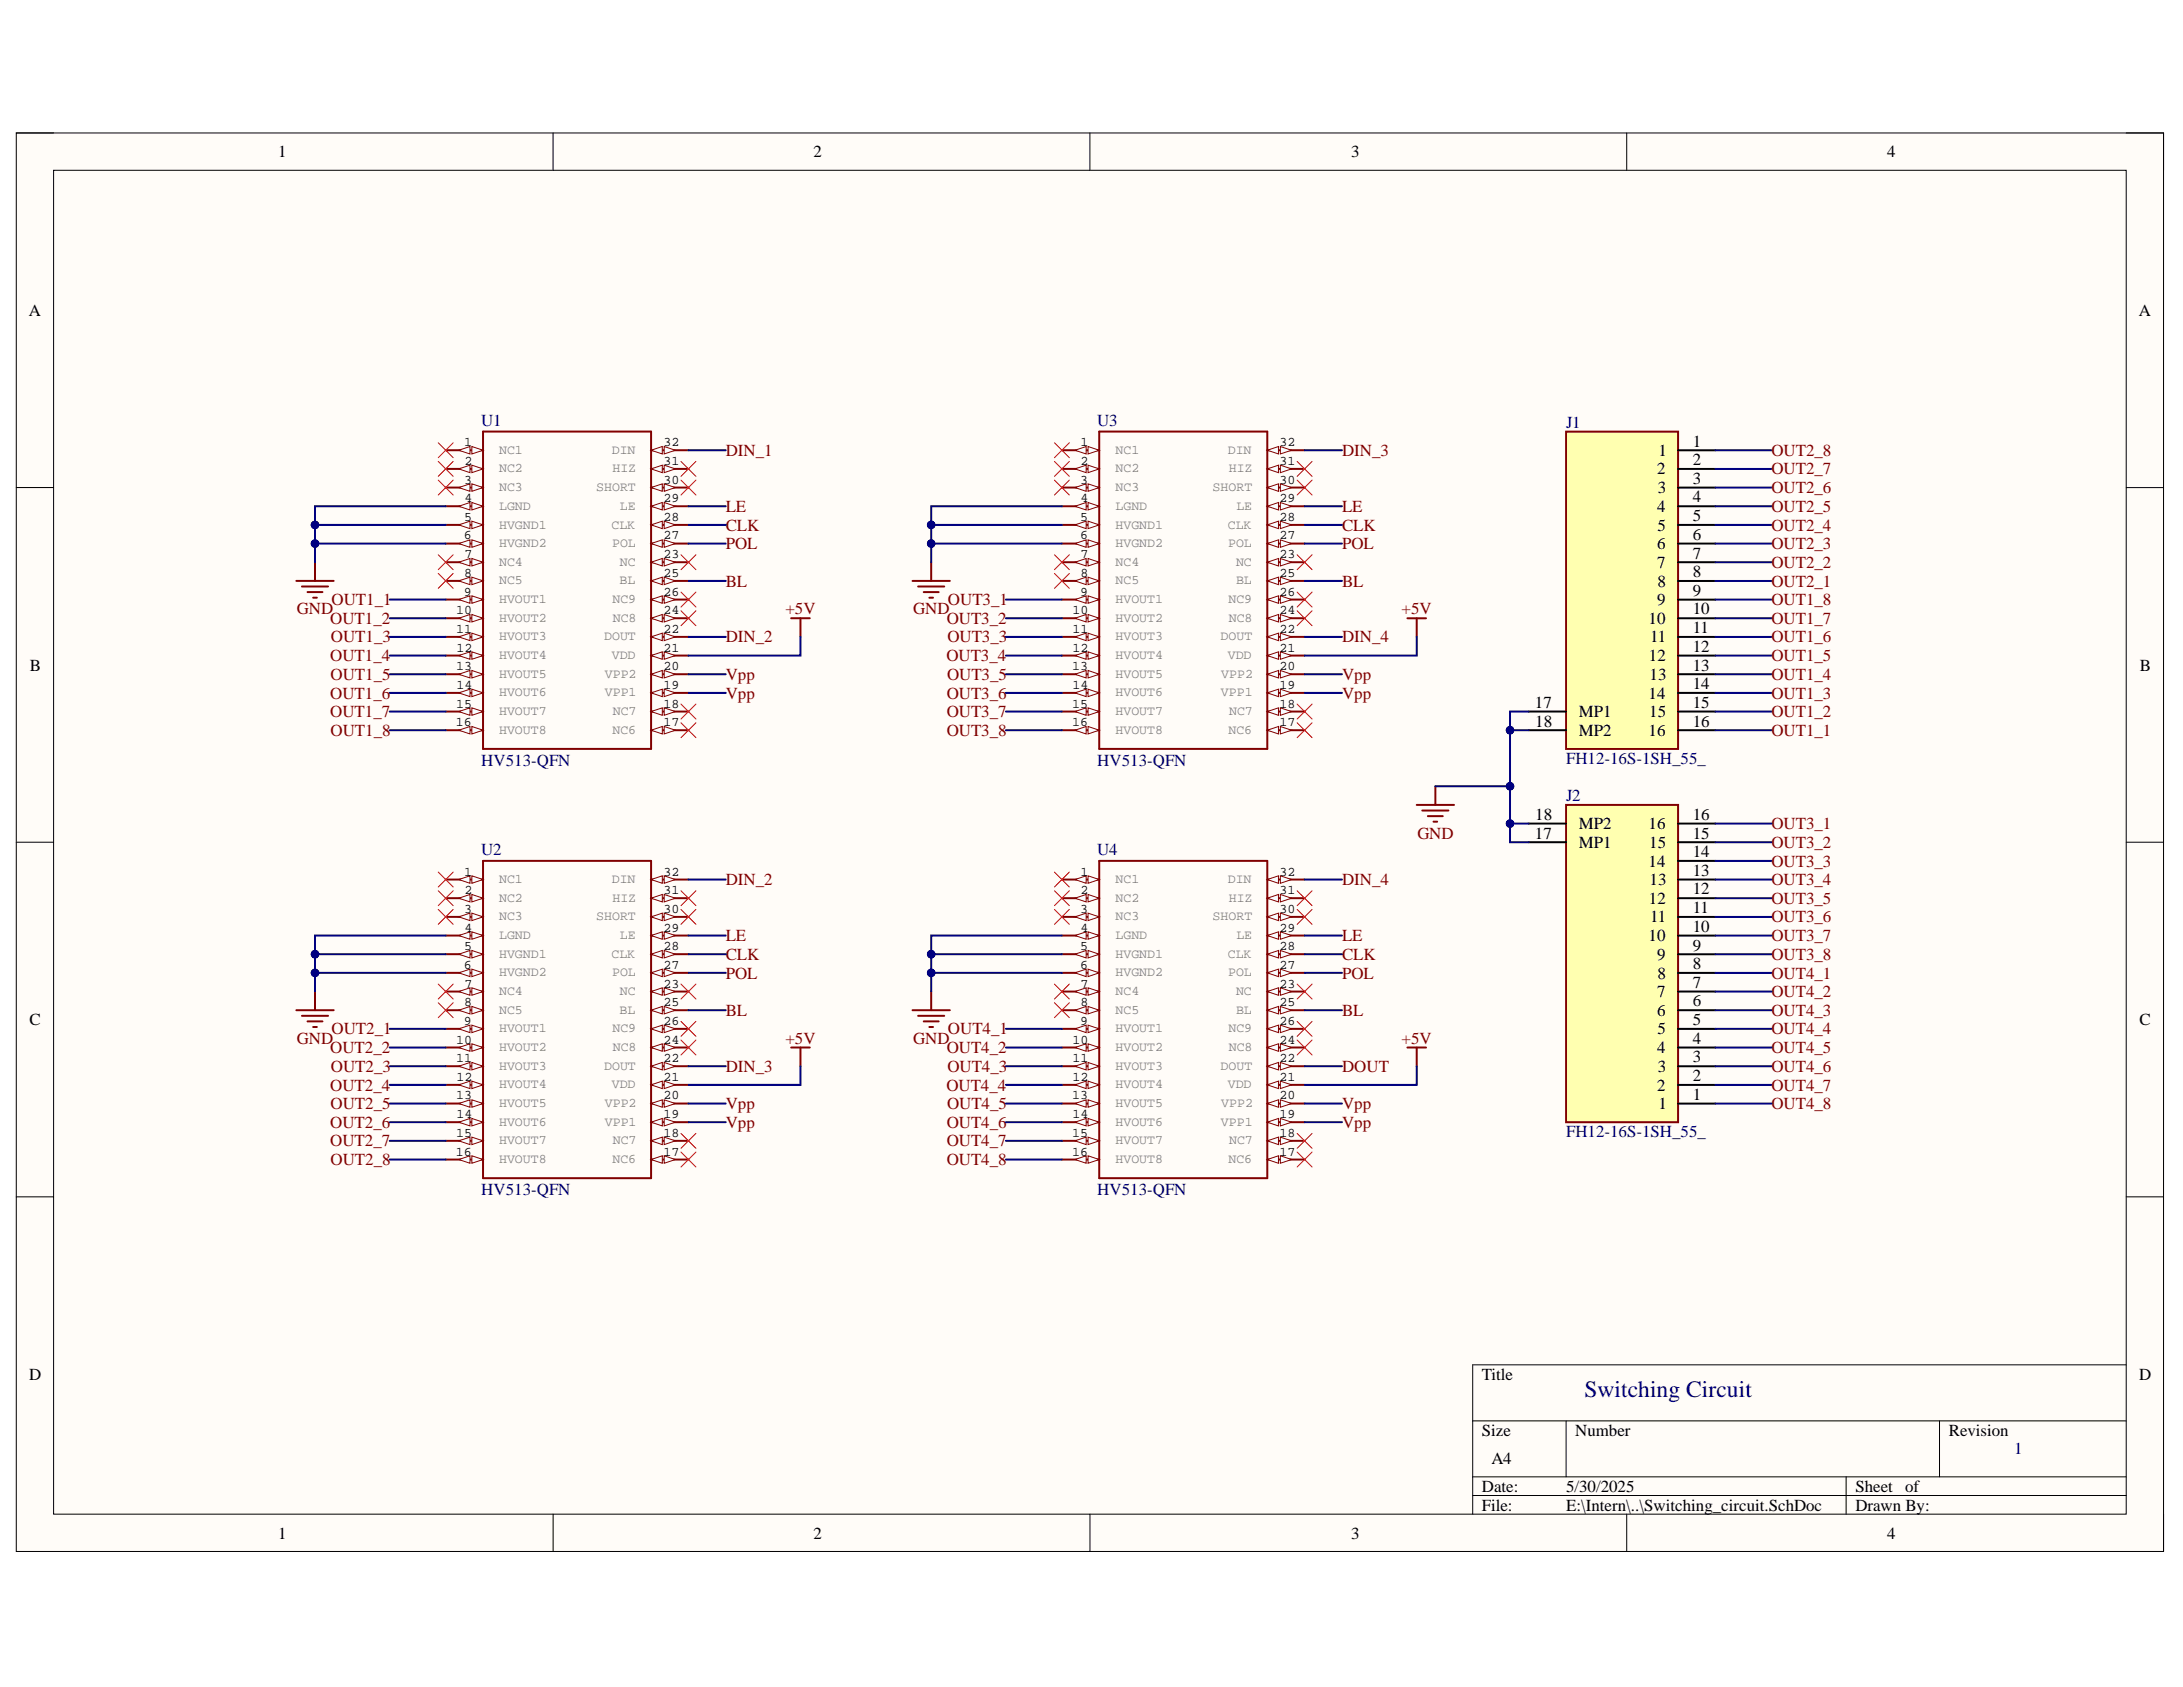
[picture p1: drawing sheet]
<svg xmlns="http://www.w3.org/2000/svg" width="279mm" height="216mm" viewBox="0 0 279 216" stroke-linecap="round" stroke-linejoin="round" font-family="sans-serif">
<defs><g id="words">
<text font-size="3" fill="#000080" x="202.8" y="178.8">Switching Circuit</text>
<g font-size="2.2">
<text x="35.6" y="20.1">1</text>
<text x="104.1" y="20.1">2</text>
<text x="173" y="20.1">3</text>
<text x="241.5" y="20.1">4</text>
<text x="3.7" y="40.4">A</text>
<text x="273.7" y="40.4">A</text>
<text x="212.3" y="58.3">1</text>
<text x="216.7" y="57.2">1</text>
<text x="216.7" y="59.5">2</text>
<text x="212.1" y="60.7">2</text>
<text x="212.1" y="65.5">4</text>
<text x="212.2" y="63.1">3</text>
<text x="216.7" y="61.9">3</text>
<text x="216.7" y="64.3">4</text>
<text x="212.1" y="70.3">6</text>
<text x="212.1" y="67.9">5</text>
<text x="216.7" y="66.7">5</text>
<text x="216.7" y="69.1">6</text>
<text x="216.7" y="71.5">7</text>
<text x="212.1" y="72.7">7</text>
<text x="212.1" y="77.4">9</text>
<text x="212.1" y="75.1">8</text>
<text x="216.7" y="73.9">8</text>
<text x="216.7" y="76.3">9</text>
<text x="211" y="79.9">10</text>
<text x="211.2" y="82.2">11</text>
<text x="216.7" y="78.6">10</text>
<text x="216.7" y="81">11</text>
<text x="216.7" y="83.4">12</text>
<text x="3.8" y="85.8">B</text>
<text x="211" y="89.4">14</text>
<text x="211" y="84.6">12</text>
<text x="211.1" y="87">13</text>
<text x="216.7" y="85.8">13</text>
<text x="216.7" y="88.2">14</text>
<text x="273.9" y="85.8">B</text>
<text x="196.5" y="90.6">17</text>
<text x="196.5" y="93">18</text>
<text x="202.1" y="91.8">MP1</text>
<text x="202.1" y="94.2">MP2</text>
<text x="211" y="94.2">16</text>
<text x="211.1" y="91.8">15</text>
<text x="216.7" y="90.6">15</text>
<text x="216.7" y="93">16</text>
<text x="196.5" y="107.3">17</text>
<text x="196.5" y="104.9">18</text>
<text x="202.1" y="106.1">MP2</text>
<text x="211" y="106.1">16</text>
<text x="216.7" y="107.3">15</text>
<text x="216.7" y="104.9">16</text>
<text x="202.1" y="108.5">MP1</text>
<text x="211" y="110.9">14</text>
<text x="211.1" y="108.5">15</text>
<text x="211.1" y="113.3">13</text>
<text x="216.7" y="112.1">13</text>
<text x="216.7" y="109.7">14</text>
<text x="211" y="115.7">12</text>
<text x="211.2" y="118.1">11</text>
<text x="216.7" y="119.2">10</text>
<text x="216.7" y="116.9">11</text>
<text x="216.7" y="114.5">12</text>
<text x="211" y="120.5">10</text>
<text x="212.1" y="122.8">9</text>
<text x="212.1" y="125.2">8</text>
<text x="216.7" y="124">8</text>
<text x="216.7" y="121.6">9</text>
<text x="3.8" y="131.2">C</text>
<text x="212.1" y="130">6</text>
<text x="212.1" y="127.6">7</text>
<text x="216.7" y="131.2">5</text>
<text x="216.7" y="128.8">6</text>
<text x="216.7" y="126.4">7</text>
<text x="273.8" y="131.2">C</text>
<text x="212.1" y="134.8">4</text>
<text x="212.1" y="132.4">5</text>
<text x="212.2" y="137.2">3</text>
<text x="216.7" y="136">3</text>
<text x="216.7" y="133.6">4</text>
<text x="212.1" y="139.6">2</text>
<text x="212.3" y="141.9">1</text>
<text x="216.7" y="140.7">1</text>
<text x="216.7" y="138.4">2</text>
<text x="3.7" y="176.6">D</text>
<text x="189.7" y="176.6">Title</text>
<text x="273.8" y="176.6">D</text>
<text x="189.7" y="183.8">Size</text>
<text x="201.6" y="183.8">Number</text>
<text x="249.4" y="183.8">Revision</text>
<text x="189.7" y="190.9">Date:</text>
<text x="190.9" y="187.3">A4</text>
<text x="200.4" y="190.9">5/30/2025</text>
<text x="237.5" y="190.9">Sheet</text>
<text x="243.8" y="190.9">of</text>
<text x="35.6" y="196.9">1</text>
<text x="104.1" y="196.9">2</text>
<text x="173" y="196.9">3</text>
<text x="189.7" y="193.3">File:</text>
<text x="200.4" y="193.3">E:\Intern\..\Switching_circuit.SchDoc</text>
<text x="237.5" y="193.3">Drawn By:</text>
<text x="241.5" y="196.9">4</text>
</g>
<g font-size="2.2" fill="#000080">
<text x="61.6" y="54.5">U1</text>
<text x="140.4" y="54.5">U3</text>
<text x="200.4" y="54.8">J1</text>
<text x="61.6" y="98">HV513-QFN</text>
<text x="140.4" y="98">HV513-QFN</text>
<text x="200.4" y="97.8">FH12-16S-1SH_55_</text>
<text x="200.4" y="102.5">J2</text>
<text x="61.6" y="109.5">U2</text>
<text x="140.4" y="109.5">U4</text>
<text x="200.4" y="145.5">FH12-16S-1SH_55_</text>
<text x="61.6" y="152.9">HV513-QFN</text>
<text x="140.4" y="152.9">HV513-QFN</text>
<text x="257.8" y="186.1">1</text>
</g>
<g font-size="2.2" fill="#800000">
<text x="92.9" y="58.3">DIN_1</text>
<text x="171.8" y="58.3">DIN_3</text>
<text x="226.7" y="58.3">OUT2_8</text>
<text x="92.9" y="65.5">LE</text>
<text x="171.8" y="65.5">LE</text>
<text x="226.7" y="60.7">OUT2_7</text>
<text x="226.7" y="65.5">OUT2_5</text>
<text x="226.7" y="63.1">OUT2_6</text>
<text x="92.9" y="70.3">POL</text>
<text x="92.9" y="67.9">CLK</text>
<text x="171.8" y="70.3">POL</text>
<text x="171.8" y="67.9">CLK</text>
<text x="226.7" y="70.3">OUT2_3</text>
<text x="226.7" y="67.9">OUT2_4</text>
<text x="42.4" y="77.4">OUT1_1</text>
<text x="92.9" y="75.1">BL</text>
<text x="121.3" y="77.4">OUT3_1</text>
<text x="171.8" y="75.1">BL</text>
<text x="226.7" y="75.1">OUT2_1</text>
<text x="226.7" y="72.7">OUT2_2</text>
<text x="226.7" y="77.4">OUT1_8</text>
<text x="38" y="78.6">GND</text>
<text x="42.3" y="79.9">OUT1_2</text>
<text x="42.4" y="82.2">OUT1_3</text>
<text x="92.9" y="82.2">DIN_2</text>
<text x="100.5" y="78.6">+5V</text>
<text x="116.9" y="78.6">GND</text>
<text x="121.2" y="79.9">OUT3_2</text>
<text x="121.2" y="82.2">OUT3_3</text>
<text x="171.8" y="82.2">DIN_4</text>
<text x="179.4" y="78.6">+5V</text>
<text x="226.7" y="82.2">OUT1_6</text>
<text x="226.7" y="79.9">OUT1_7</text>
<text x="42.3" y="84.6">OUT1_4</text>
<text x="42.3" y="89.4">OUT1_6</text>
<text x="42.3" y="87">OUT1_5</text>
<text x="92.9" y="87">Vpp</text>
<text x="92.9" y="89.4">Vpp</text>
<text x="121.1" y="84.6">OUT3_4</text>
<text x="121.2" y="89.4">OUT3_6</text>
<text x="121.2" y="87">OUT3_5</text>
<text x="171.8" y="87">Vpp</text>
<text x="171.8" y="89.4">Vpp</text>
<text x="226.7" y="89.4">OUT1_3</text>
<text x="226.7" y="87">OUT1_4</text>
<text x="226.7" y="84.6">OUT1_5</text>
<text x="42.3" y="91.8">OUT1_7</text>
<text x="42.3" y="94.2">OUT1_8</text>
<text x="121.2" y="91.8">OUT3_7</text>
<text x="121.2" y="94.2">OUT3_8</text>
<text x="226.7" y="94.2">OUT1_1</text>
<text x="226.7" y="91.8">OUT1_2</text>
<text x="181.4" y="107.3">GND</text>
<text x="226.7" y="106.1">OUT3_1</text>
<text x="92.9" y="113.3">DIN_2</text>
<text x="171.8" y="113.3">DIN_4</text>
<text x="226.7" y="108.5">OUT3_2</text>
<text x="226.7" y="110.9">OUT3_3</text>
<text x="226.7" y="113.3">OUT3_4</text>
<text x="226.7" y="115.7">OUT3_5</text>
<text x="226.7" y="118.1">OUT3_6</text>
<text x="92.9" y="125.2">POL</text>
<text x="92.9" y="122.8">CLK</text>
<text x="92.9" y="120.5">LE</text>
<text x="171.8" y="125.2">POL</text>
<text x="171.8" y="122.8">CLK</text>
<text x="171.8" y="120.5">LE</text>
<text x="226.7" y="120.5">OUT3_7</text>
<text x="226.7" y="122.8">OUT3_8</text>
<text x="226.7" y="125.2">OUT4_1</text>
<text x="92.9" y="130">BL</text>
<text x="171.8" y="130">BL</text>
<text x="226.7" y="127.6">OUT4_2</text>
<text x="226.7" y="130">OUT4_3</text>
<text x="38" y="133.6">GND</text>
<text x="42.3" y="134.8">OUT2_2</text>
<text x="42.4" y="137.2">OUT2_3</text>
<text x="42.4" y="132.4">OUT2_1</text>
<text x="92.9" y="137.2">DIN_3</text>
<text x="100.5" y="133.6">+5V</text>
<text x="116.9" y="133.6">GND</text>
<text x="121.2" y="134.8">OUT4_2</text>
<text x="121.2" y="137.2">OUT4_3</text>
<text x="121.3" y="132.4">OUT4_1</text>
<text x="171.8" y="137.2">DOUT</text>
<text x="179.4" y="133.6">+5V</text>
<text x="226.7" y="132.4">OUT4_4</text>
<text x="226.7" y="134.8">OUT4_5</text>
<text x="226.7" y="137.2">OUT4_6</text>
<text x="42.3" y="139.6">OUT2_4</text>
<text x="42.3" y="141.9">OUT2_5</text>
<text x="92.9" y="141.9">Vpp</text>
<text x="121.1" y="139.6">OUT4_4</text>
<text x="121.2" y="141.9">OUT4_5</text>
<text x="171.8" y="141.9">Vpp</text>
<text x="226.7" y="139.6">OUT4_7</text>
<text x="226.7" y="141.9">OUT4_8</text>
<text x="42.3" y="146.7">OUT2_7</text>
<text x="42.3" y="144.3">OUT2_6</text>
<text x="42.3" y="149.1">OUT2_8</text>
<text x="92.9" y="144.3">Vpp</text>
<text x="121.2" y="144.3">OUT4_6</text>
<text x="121.2" y="146.7">OUT4_7</text>
<text x="121.2" y="149.1">OUT4_8</text>
<text x="171.8" y="144.3">Vpp</text>
</g>
<g font-size="1.7">
<text x="59.4" y="57.1">1</text>
<text x="59.4" y="59.5">2</text>
<text x="84.9" y="59.5">31</text>
<text x="84.9" y="57.1">32</text>
<text x="138.3" y="57.1">1</text>
<text x="138.3" y="59.5">2</text>
<text x="163.8" y="59.5">31</text>
<text x="163.8" y="57.1">32</text>
<text x="59.4" y="61.9">3</text>
<text x="59.4" y="64.3">4</text>
<text x="84.9" y="64.3">29</text>
<text x="84.9" y="61.9">30</text>
<text x="138.2" y="61.9">3</text>
<text x="138.3" y="64.3">4</text>
<text x="163.8" y="64.3">29</text>
<text x="163.8" y="61.9">30</text>
<text x="59.4" y="69">6</text>
<text x="59.4" y="66.7">5</text>
<text x="59.4" y="71.4">7</text>
<text x="84.9" y="71.4">23</text>
<text x="84.9" y="69">27</text>
<text x="84.9" y="66.7">28</text>
<text x="138.2" y="66.7">5</text>
<text x="138.2" y="69">6</text>
<text x="138.3" y="71.4">7</text>
<text x="163.8" y="71.4">23</text>
<text x="163.8" y="69">27</text>
<text x="163.8" y="66.7">28</text>
<text x="59.4" y="76.2">9</text>
<text x="59.4" y="73.9">8</text>
<text x="84.9" y="76.2">26</text>
<text x="84.9" y="73.9">25</text>
<text x="138.2" y="76.2">9</text>
<text x="138.3" y="73.9">8</text>
<text x="163.8" y="76.2">26</text>
<text x="163.8" y="73.9">25</text>
<text x="58.4" y="78.6">10</text>
<text x="58.4" y="81">11</text>
<text x="58.4" y="83.4">12</text>
<text x="84.9" y="83.4">21</text>
<text x="84.9" y="81">22</text>
<text x="84.9" y="78.6">24</text>
<text x="137.3" y="78.6">10</text>
<text x="137.3" y="81">11</text>
<text x="137.3" y="83.4">12</text>
<text x="163.8" y="83.4">21</text>
<text x="163.8" y="81">22</text>
<text x="163.8" y="78.6">24</text>
<text x="58.4" y="85.8">13</text>
<text x="58.4" y="88.2">14</text>
<text x="84.9" y="88.2">19</text>
<text x="84.9" y="85.8">20</text>
<text x="137.2" y="85.8">13</text>
<text x="137.3" y="88.2">14</text>
<text x="163.8" y="88.2">19</text>
<text x="163.8" y="85.8">20</text>
<text x="58.3" y="93">16</text>
<text x="58.4" y="90.5">15</text>
<text x="84.9" y="93">17</text>
<text x="84.9" y="90.5">18</text>
<text x="137.2" y="90.5">15</text>
<text x="137.2" y="93">16</text>
<text x="163.8" y="93">17</text>
<text x="163.8" y="90.5">18</text>
<text x="59.4" y="112.1">1</text>
<text x="84.9" y="112.1">32</text>
<text x="138.3" y="112.1">1</text>
<text x="163.8" y="112.1">32</text>
<text x="59.4" y="116.8">3</text>
<text x="59.4" y="114.5">2</text>
<text x="59.4" y="119.2">4</text>
<text x="84.9" y="119.2">29</text>
<text x="84.9" y="116.8">30</text>
<text x="84.9" y="114.5">31</text>
<text x="138.2" y="116.8">3</text>
<text x="138.3" y="114.5">2</text>
<text x="138.3" y="119.2">4</text>
<text x="163.8" y="119.2">29</text>
<text x="163.8" y="116.8">30</text>
<text x="163.8" y="114.5">31</text>
<text x="59.4" y="124">6</text>
<text x="59.4" y="121.6">5</text>
<text x="84.9" y="124">27</text>
<text x="84.9" y="121.6">28</text>
<text x="138.2" y="121.6">5</text>
<text x="138.2" y="124">6</text>
<text x="163.8" y="124">27</text>
<text x="163.8" y="121.6">28</text>
<text x="59.4" y="131.2">9</text>
<text x="59.4" y="128.8">8</text>
<text x="59.4" y="126.4">7</text>
<text x="84.9" y="131.2">26</text>
<text x="84.9" y="128.8">25</text>
<text x="84.9" y="126.4">23</text>
<text x="138.2" y="131.2">9</text>
<text x="138.3" y="126.4">7</text>
<text x="138.3" y="128.8">8</text>
<text x="163.8" y="131.2">26</text>
<text x="163.8" y="128.8">25</text>
<text x="163.8" y="126.4">23</text>
<text x="58.4" y="133.6">10</text>
<text x="58.4" y="135.9">11</text>
<text x="84.9" y="135.9">22</text>
<text x="84.9" y="133.6">24</text>
<text x="137.3" y="133.6">10</text>
<text x="137.3" y="135.9">11</text>
<text x="163.8" y="135.9">22</text>
<text x="163.8" y="133.6">24</text>
<text x="58.4" y="140.7">13</text>
<text x="58.4" y="138.3">12</text>
<text x="58.4" y="143.1">14</text>
<text x="84.9" y="143.1">19</text>
<text x="84.9" y="140.7">20</text>
<text x="84.9" y="138.3">21</text>
<text x="137.2" y="140.7">13</text>
<text x="137.3" y="138.3">12</text>
<text x="137.3" y="143.1">14</text>
<text x="163.8" y="143.1">19</text>
<text x="163.8" y="140.7">20</text>
<text x="163.8" y="138.3">21</text>
<text x="58.3" y="147.9">16</text>
<text x="58.4" y="145.5">15</text>
<text x="84.9" y="147.9">17</text>
<text x="84.9" y="145.5">18</text>
<text x="137.2" y="145.5">15</text>
<text x="137.2" y="147.9">16</text>
<text x="163.8" y="147.9">17</text>
<text x="163.8" y="145.5">18</text>
</g>
<g font-size="1.7" fill="#808080">
<text x="63.9" y="58">NC1</text>
<text x="78.3" y="58">DIN</text>
<text x="142.8" y="58">NC1</text>
<text x="157.1" y="58">DIN</text>
<text x="63.9" y="60.5">NC2</text>
<text x="63.9" y="62.8">NC3</text>
<text x="63.9" y="65.2">LGND</text>
<text x="76.3" y="62.8">SHORT</text>
<text x="78.4" y="60.5">HIZ</text>
<text x="79.4" y="65.2">LE</text>
<text x="142.8" y="60.5">NC2</text>
<text x="142.8" y="62.8">NC3</text>
<text x="142.8" y="65.2">LGND</text>
<text x="155.2" y="62.8">SHORT</text>
<text x="157.3" y="60.5">HIZ</text>
<text x="158.2" y="65.2">LE</text>
<text x="63.9" y="67.6">HVGND1</text>
<text x="63.9" y="70">HVGND2</text>
<text x="78.3" y="67.6">CLK</text>
<text x="78.3" y="70">POL</text>
<text x="142.8" y="67.6">HVGND1</text>
<text x="142.8" y="70">HVGND2</text>
<text x="157.1" y="67.6">CLK</text>
<text x="157.2" y="70">POL</text>
<text x="63.9" y="72.4">NC4</text>
<text x="63.9" y="74.8">NC5</text>
<text x="63.9" y="77.2">HVOUT1</text>
<text x="78.4" y="77.2">NC9</text>
<text x="79.3" y="74.8">BL</text>
<text x="79.4" y="72.4">NC</text>
<text x="142.8" y="72.4">NC4</text>
<text x="142.8" y="74.8">NC5</text>
<text x="142.8" y="77.2">HVOUT1</text>
<text x="157.2" y="77.2">NC9</text>
<text x="158.2" y="74.8">BL</text>
<text x="158.2" y="72.4">NC</text>
<text x="63.9" y="79.6">HVOUT2</text>
<text x="63.9" y="82">HVOUT3</text>
<text x="77.3" y="82">DOUT</text>
<text x="78.4" y="79.6">NC8</text>
<text x="142.8" y="79.6">HVOUT2</text>
<text x="142.8" y="82">HVOUT3</text>
<text x="156.2" y="82">DOUT</text>
<text x="157.3" y="79.6">NC8</text>
<text x="63.9" y="84.3">HVOUT4</text>
<text x="63.9" y="86.7">HVOUT5</text>
<text x="63.9" y="89.1">HVOUT6</text>
<text x="77.4" y="89.1">VPP1</text>
<text x="77.4" y="86.7">VPP2</text>
<text x="78.3" y="84.3">VDD</text>
<text x="142.8" y="84.3">HVOUT4</text>
<text x="142.8" y="86.7">HVOUT5</text>
<text x="142.8" y="89.1">HVOUT6</text>
<text x="156.3" y="89.1">VPP1</text>
<text x="156.3" y="86.7">VPP2</text>
<text x="157.1" y="84.3">VDD</text>
<text x="63.9" y="91.5">HVOUT7</text>
<text x="63.9" y="93.9">HVOUT8</text>
<text x="78.4" y="93.9">NC6</text>
<text x="78.4" y="91.5">NC7</text>
<text x="142.8" y="91.5">HVOUT7</text>
<text x="142.8" y="93.9">HVOUT8</text>
<text x="157.2" y="93.9">NC6</text>
<text x="157.3" y="91.5">NC7</text>
<text x="63.9" y="113">NC1</text>
<text x="78.3" y="113">DIN</text>
<text x="142.8" y="113">NC1</text>
<text x="157.1" y="113">DIN</text>
<text x="63.9" y="115.4">NC2</text>
<text x="63.9" y="117.8">NC3</text>
<text x="76.3" y="117.8">SHORT</text>
<text x="78.4" y="115.4">HIZ</text>
<text x="142.8" y="115.4">NC2</text>
<text x="142.8" y="117.8">NC3</text>
<text x="155.2" y="117.8">SHORT</text>
<text x="157.3" y="115.4">HIZ</text>
<text x="63.9" y="120.2">LGND</text>
<text x="63.9" y="122.6">HVGND1</text>
<text x="63.9" y="124.9">HVGND2</text>
<text x="78.3" y="122.6">CLK</text>
<text x="78.3" y="124.9">POL</text>
<text x="79.4" y="120.2">LE</text>
<text x="142.8" y="120.2">LGND</text>
<text x="142.8" y="122.6">HVGND1</text>
<text x="142.8" y="124.9">HVGND2</text>
<text x="157.1" y="122.6">CLK</text>
<text x="157.2" y="124.9">POL</text>
<text x="158.2" y="120.2">LE</text>
<text x="63.9" y="127.4">NC4</text>
<text x="63.9" y="129.7">NC5</text>
<text x="79.3" y="129.7">BL</text>
<text x="79.4" y="127.4">NC</text>
<text x="142.8" y="127.4">NC4</text>
<text x="142.8" y="129.7">NC5</text>
<text x="158.2" y="129.7">BL</text>
<text x="158.2" y="127.4">NC</text>
<text x="63.9" y="132.1">HVOUT1</text>
<text x="63.9" y="134.5">HVOUT2</text>
<text x="63.9" y="136.9">HVOUT3</text>
<text x="77.3" y="136.9">DOUT</text>
<text x="78.4" y="132.1">NC9</text>
<text x="78.4" y="134.5">NC8</text>
<text x="142.8" y="132.1">HVOUT1</text>
<text x="142.8" y="134.5">HVOUT2</text>
<text x="142.8" y="136.9">HVOUT3</text>
<text x="156.2" y="136.9">DOUT</text>
<text x="157.2" y="132.1">NC9</text>
<text x="157.3" y="134.5">NC8</text>
<text x="63.9" y="139.3">HVOUT4</text>
<text x="63.9" y="141.7">HVOUT5</text>
<text x="77.4" y="141.7">VPP2</text>
<text x="78.3" y="139.3">VDD</text>
<text x="142.8" y="139.3">HVOUT4</text>
<text x="142.8" y="141.7">HVOUT5</text>
<text x="156.3" y="141.7">VPP2</text>
<text x="157.1" y="139.3">VDD</text>
<text x="63.9" y="144">HVOUT6</text>
<text x="63.9" y="146.5">HVOUT7</text>
<text x="63.9" y="148.9">HVOUT8</text>
<text x="77.4" y="144">VPP1</text>
<text x="78.4" y="148.9">NC6</text>
<text x="78.4" y="146.5">NC7</text>
<text x="142.8" y="144">HVOUT6</text>
<text x="142.8" y="146.5">HVOUT7</text>
<text x="142.8" y="148.9">HVOUT8</text>
<text x="156.3" y="144">VPP1</text>
<text x="157.2" y="148.9">NC6</text>
<text x="157.3" y="146.5">NC7</text>
</g>
</g></defs>
<path d="M2.1 17h274.8v181.6h-274.8z" fill-rule="evenodd" fill="#fffcf8"/>
<path d="M2.1 17h274.8v181.6h-274.8z" fill="none" stroke="#000" stroke-width=".13"/>
<path d="M6.9 21.8h265.2v172h-265.2z" fill-rule="evenodd" fill="#fffcf8"/>
<g fill="none" stroke="#000" stroke-width=".13">
<path d="M2.1 17h4.8M70.8 17v4.8M139.5 17v4.8M208.2 17v4.8M272.1 17h4.8v4.8M6.9 21.8h265.2v172h-265.2zM2.1 62.4h4.8M272.1 62.4h4.8M2.1 107.8h4.8M272.1 107.8h4.8M2.1 153.2h4.8M272.1 153.2h4.8"/>
<path d="M272.1 174.7h-83.6v19.1M70.8 193.8v4.8M139.5 193.8v4.8M188.5 181.8h83.6M188.5 189h83.6M188.5 191.4h83.6M200.4 181.8v7.2M208.2 193.8v4.8M236.3 189v4.8M248.2 181.8v7.2M276.9 193.8v4.8"/>
</g>
<path d="M57 57.6h4.8M61.8 55.2h21.5v40.6h-21.5z" fill="none" stroke="#800000" stroke-width=".25"/>
<path d="M60.4 57.1l1.4 .5-1.4 .5z" fill="#f8fcff"/>
<path d="M60.4 57.1l1.4 .5-1.4 .5z" fill="none" stroke="#800000" stroke-width=".13"/>
<path d="M58.7 57.6l1.5-.5v1z" fill="#f8fcff"/>
<path d="M58.7 57.6l1.5-.5v1z" fill="none" stroke="#800000" stroke-width=".13"/>
<path d="M57 60h4.8" fill="none" stroke="#800000" stroke-width=".25"/>
<path d="M60.4 59.5l1.4 .5-1.4 .5z" fill="#f8fcff"/>
<path d="M60.4 59.5l1.4 .5-1.4 .5z" fill="none" stroke="#800000" stroke-width=".13"/>
<path d="M58.7 60l1.5-.5v1z" fill="#f8fcff"/>
<path d="M58.7 60l1.5-.5v1z" fill="none" stroke="#800000" stroke-width=".13"/>
<path d="M57 62.4h4.8" fill="none" stroke="#800000" stroke-width=".25"/>
<path d="M60.4 61.9l1.4 .5-1.4 .5z" fill="#f8fcff"/>
<path d="M60.4 61.9l1.4 .5-1.4 .5z" fill="none" stroke="#800000" stroke-width=".13"/>
<path d="M58.7 62.4l1.5-.5v1z" fill="#f8fcff"/>
<path d="M58.7 62.4l1.5-.5v1z" fill="none" stroke="#800000" stroke-width=".13"/>
<path d="M57 64.8h4.8" fill="none" stroke="#800000" stroke-width=".25"/>
<path d="M60.4 64.3l1.4 .5-1.4 .5z" fill="#f8fcff"/>
<path d="M60.4 64.3l1.4 .5-1.4 .5z" fill="none" stroke="#800000" stroke-width=".13"/>
<path d="M58.7 64.8l1.5-.5v1z" fill="#f8fcff"/>
<path d="M58.7 64.8l1.5-.5v1z" fill="none" stroke="#800000" stroke-width=".13"/>
<path d="M57 67.2h4.8" fill="none" stroke="#800000" stroke-width=".25"/>
<path d="M60.4 66.7l1.4 .5-1.4 .5z" fill="#f8fcff"/>
<path d="M60.4 66.7l1.4 .5-1.4 .5z" fill="none" stroke="#800000" stroke-width=".13"/>
<path d="M58.7 67.2l1.5-.5v1z" fill="#f8fcff"/>
<path d="M58.7 67.2l1.5-.5v1z" fill="none" stroke="#800000" stroke-width=".13"/>
<path d="M57 69.6h4.8" fill="none" stroke="#800000" stroke-width=".25"/>
<path d="M60.4 69.1l1.4 .5-1.4 .4z" fill="#f8fcff"/>
<path d="M60.4 69.1l1.4 .5-1.4 .4z" fill="none" stroke="#800000" stroke-width=".13"/>
<path d="M58.7 69.6l1.5-.5v.9z" fill="#f8fcff"/>
<path d="M58.7 69.6l1.5-.5v.9z" fill="none" stroke="#800000" stroke-width=".13"/>
<path d="M57 72h4.8" fill="none" stroke="#800000" stroke-width=".25"/>
<path d="M60.4 71.5l1.4 .5-1.4 .4z" fill="#f8fcff"/>
<path d="M60.4 71.5l1.4 .5-1.4 .4z" fill="none" stroke="#800000" stroke-width=".13"/>
<path d="M58.7 72l1.5-.5v.9z" fill="#f8fcff"/>
<path d="M58.7 72l1.5-.5v.9z" fill="none" stroke="#800000" stroke-width=".13"/>
<path d="M57 74.3h4.8" fill="none" stroke="#800000" stroke-width=".25"/>
<path d="M60.4 73.9l1.4 .4-1.4 .5z" fill="#f8fcff"/>
<path d="M60.4 73.9l1.4 .4-1.4 .5z" fill="none" stroke="#800000" stroke-width=".13"/>
<path d="M58.7 74.3l1.5-.4v.9z" fill="#f8fcff"/>
<path d="M58.7 74.3l1.5-.4v.9z" fill="none" stroke="#800000" stroke-width=".13"/>
<path d="M57 76.7h4.8" fill="none" stroke="#800000" stroke-width=".25"/>
<path d="M60.4 76.3l1.4 .4-1.4 .5z" fill="#f8fcff"/>
<path d="M60.4 76.3l1.4 .4-1.4 .5z" fill="none" stroke="#800000" stroke-width=".13"/>
<path d="M58.7 76.7l1.5-.4v.9z" fill="#f8fcff"/>
<path d="M58.7 76.7l1.5-.4v.9z" fill="none" stroke="#800000" stroke-width=".13"/>
<path d="M57 79.1h4.8" fill="none" stroke="#800000" stroke-width=".25"/>
<path d="M60.4 78.6l1.4 .5-1.4 .5z" fill="#f8fcff"/>
<path d="M60.4 78.6l1.4 .5-1.4 .5z" fill="none" stroke="#800000" stroke-width=".13"/>
<path d="M58.7 79.1l1.5-.5v1z" fill="#f8fcff"/>
<path d="M58.7 79.1l1.5-.5v1z" fill="none" stroke="#800000" stroke-width=".13"/>
<path d="M57 81.5h4.8" fill="none" stroke="#800000" stroke-width=".25"/>
<path d="M60.4 81l1.4 .5-1.4 .5z" fill="#f8fcff"/>
<path d="M60.4 81l1.4 .5-1.4 .5z" fill="none" stroke="#800000" stroke-width=".13"/>
<path d="M58.7 81.5l1.5-.5v1z" fill="#f8fcff"/>
<path d="M58.7 81.5l1.5-.5v1z" fill="none" stroke="#800000" stroke-width=".13"/>
<path d="M57 83.9h4.8" fill="none" stroke="#800000" stroke-width=".25"/>
<path d="M60.4 83.4l1.4 .5-1.4 .5z" fill="#f8fcff"/>
<path d="M60.4 83.4l1.4 .5-1.4 .5z" fill="none" stroke="#800000" stroke-width=".13"/>
<path d="M58.7 83.9l1.5-.5v1z" fill="#f8fcff"/>
<path d="M58.7 83.9l1.5-.5v1z" fill="none" stroke="#800000" stroke-width=".13"/>
<path d="M57 86.3h4.8" fill="none" stroke="#800000" stroke-width=".25"/>
<path d="M60.4 85.8l1.4 .5-1.4 .5z" fill="#f8fcff"/>
<path d="M60.4 85.8l1.4 .5-1.4 .5z" fill="none" stroke="#800000" stroke-width=".13"/>
<path d="M58.7 86.3l1.5-.5v1z" fill="#f8fcff"/>
<path d="M58.7 86.3l1.5-.5v1z" fill="none" stroke="#800000" stroke-width=".13"/>
<path d="M57 88.7h4.8" fill="none" stroke="#800000" stroke-width=".25"/>
<path d="M60.4 88.2l1.4 .5-1.4 .5z" fill="#f8fcff"/>
<path d="M60.4 88.2l1.4 .5-1.4 .5z" fill="none" stroke="#800000" stroke-width=".13"/>
<path d="M58.7 88.7l1.5-.5v1z" fill="#f8fcff"/>
<path d="M58.7 88.7l1.5-.5v1z" fill="none" stroke="#800000" stroke-width=".13"/>
<path d="M57 91.1h4.8" fill="none" stroke="#800000" stroke-width=".25"/>
<path d="M60.4 90.6l1.4 .5-1.4 .4z" fill="#f8fcff"/>
<path d="M60.4 90.6l1.4 .5-1.4 .4z" fill="none" stroke="#800000" stroke-width=".13"/>
<path d="M58.7 91.1l1.5-.5v.9z" fill="#f8fcff"/>
<path d="M58.7 91.1l1.5-.5v.9z" fill="none" stroke="#800000" stroke-width=".13"/>
<path d="M57 93.5h4.8" fill="none" stroke="#800000" stroke-width=".25"/>
<path d="M60.4 93l1.4 .5-1.4 .4z" fill="#f8fcff"/>
<path d="M60.4 93l1.4 .5-1.4 .4z" fill="none" stroke="#800000" stroke-width=".13"/>
<path d="M58.7 93.5l1.5-.5v.9z" fill="#f8fcff"/>
<path d="M58.7 93.5l1.5-.5v.9z" fill="none" stroke="#800000" stroke-width=".13"/>
<path d="M83.3 93.5h4.8" fill="none" stroke="#800000" stroke-width=".25"/>
<path d="M83.3 93.5l1.5-.5v.9z" fill="#f8fcff"/>
<path d="M83.3 93.5l1.5-.5v.9z" fill="none" stroke="#800000" stroke-width=".13"/>
<path d="M85 93l1.4 .5-1.4 .4z" fill="#f8fcff"/>
<path d="M85 93l1.4 .5-1.4 .4z" fill="none" stroke="#800000" stroke-width=".13"/>
<path d="M83.3 91.1h4.8" fill="none" stroke="#800000" stroke-width=".25"/>
<path d="M83.3 91.1l1.5-.5v.9z" fill="#f8fcff"/>
<path d="M83.3 91.1l1.5-.5v.9z" fill="none" stroke="#800000" stroke-width=".13"/>
<path d="M85 90.6l1.4 .5-1.4 .4z" fill="#f8fcff"/>
<path d="M85 90.6l1.4 .5-1.4 .4z" fill="none" stroke="#800000" stroke-width=".13"/>
<path d="M83.3 88.7h4.8" fill="none" stroke="#800000" stroke-width=".25"/>
<path d="M83.3 88.7l1.5-.5v1z" fill="#f8fcff"/>
<path d="M83.3 88.7l1.5-.5v1z" fill="none" stroke="#800000" stroke-width=".13"/>
<path d="M85 88.2l1.4 .5-1.4 .5z" fill="#f8fcff"/>
<path d="M85 88.2l1.4 .5-1.4 .5z" fill="none" stroke="#800000" stroke-width=".13"/>
<path d="M83.3 86.3h4.8" fill="none" stroke="#800000" stroke-width=".25"/>
<path d="M83.3 86.3l1.5-.5v1z" fill="#f8fcff"/>
<path d="M83.3 86.3l1.5-.5v1z" fill="none" stroke="#800000" stroke-width=".13"/>
<path d="M85 85.8l1.4 .5-1.4 .5z" fill="#f8fcff"/>
<path d="M85 85.8l1.4 .5-1.4 .5z" fill="none" stroke="#800000" stroke-width=".13"/>
<path d="M83.3 83.9h4.8" fill="none" stroke="#800000" stroke-width=".25"/>
<path d="M83.3 83.9l1.5-.5v1z" fill="#f8fcff"/>
<path d="M83.3 83.9l1.5-.5v1z" fill="none" stroke="#800000" stroke-width=".13"/>
<path d="M85 83.4l1.4 .5-1.4 .5z" fill="#f8fcff"/>
<path d="M85 83.4l1.4 .5-1.4 .5z" fill="none" stroke="#800000" stroke-width=".13"/>
<path d="M83.3 81.5h4.8" fill="none" stroke="#800000" stroke-width=".25"/>
<path d="M83.3 81.5l1.5-.5v1z" fill="#f8fcff"/>
<path d="M83.3 81.5l1.5-.5v1z" fill="none" stroke="#800000" stroke-width=".13"/>
<path d="M85 81l1.4 .5-1.4 .5z" fill="#f8fcff"/>
<path d="M85 81l1.4 .5-1.4 .5z" fill="none" stroke="#800000" stroke-width=".13"/>
<path d="M83.3 79.1h4.8" fill="none" stroke="#800000" stroke-width=".25"/>
<path d="M83.3 79.1l1.5-.5v1z" fill="#f8fcff"/>
<path d="M83.3 79.1l1.5-.5v1z" fill="none" stroke="#800000" stroke-width=".13"/>
<path d="M85 78.6l1.4 .5-1.4 .5z" fill="#f8fcff"/>
<path d="M85 78.6l1.4 .5-1.4 .5z" fill="none" stroke="#800000" stroke-width=".13"/>
<path d="M83.3 76.7h4.8" fill="none" stroke="#800000" stroke-width=".25"/>
<path d="M83.3 76.7l1.5-.4v.9z" fill="#f8fcff"/>
<path d="M83.3 76.7l1.5-.4v.9z" fill="none" stroke="#800000" stroke-width=".13"/>
<path d="M85 76.3l1.4 .4-1.4 .5z" fill="#f8fcff"/>
<path d="M85 76.3l1.4 .4-1.4 .5z" fill="none" stroke="#800000" stroke-width=".13"/>
<path d="M83.3 74.3h4.8" fill="none" stroke="#800000" stroke-width=".25"/>
<path d="M83.3 74.3l1.5-.4v.9z" fill="#f8fcff"/>
<path d="M83.3 74.3l1.5-.4v.9z" fill="none" stroke="#800000" stroke-width=".13"/>
<path d="M85 73.9l1.4 .4-1.4 .5z" fill="#f8fcff"/>
<path d="M85 73.9l1.4 .4-1.4 .5z" fill="none" stroke="#800000" stroke-width=".13"/>
<path d="M83.3 72h4.8" fill="none" stroke="#800000" stroke-width=".25"/>
<path d="M83.3 72l1.5-.5v.9z" fill="#f8fcff"/>
<path d="M83.3 72l1.5-.5v.9z" fill="none" stroke="#800000" stroke-width=".13"/>
<path d="M85 71.5l1.4 .5-1.4 .4z" fill="#f8fcff"/>
<path d="M85 71.5l1.4 .5-1.4 .4z" fill="none" stroke="#800000" stroke-width=".13"/>
<path d="M83.3 69.6h4.8" fill="none" stroke="#800000" stroke-width=".25"/>
<path d="M83.3 69.6l1.5-.5v.9z" fill="#f8fcff"/>
<path d="M83.3 69.6l1.5-.5v.9z" fill="none" stroke="#800000" stroke-width=".13"/>
<path d="M85 69.1l1.4 .5-1.4 .4z" fill="#f8fcff"/>
<path d="M85 69.1l1.4 .5-1.4 .4z" fill="none" stroke="#800000" stroke-width=".13"/>
<path d="M83.3 67.2h4.8" fill="none" stroke="#800000" stroke-width=".25"/>
<path d="M83.3 67.2l1.5-.5v1z" fill="#f8fcff"/>
<path d="M83.3 67.2l1.5-.5v1z" fill="none" stroke="#800000" stroke-width=".13"/>
<path d="M85 66.7l1.4 .5-1.4 .5z" fill="#f8fcff"/>
<path d="M85 66.7l1.4 .5-1.4 .5z" fill="none" stroke="#800000" stroke-width=".13"/>
<path d="M83.3 64.8h4.8" fill="none" stroke="#800000" stroke-width=".25"/>
<path d="M83.3 64.8l1.5-.5v1z" fill="#f8fcff"/>
<path d="M83.3 64.8l1.5-.5v1z" fill="none" stroke="#800000" stroke-width=".13"/>
<path d="M85 64.3l1.4 .5-1.4 .5z" fill="#f8fcff"/>
<path d="M85 64.3l1.4 .5-1.4 .5z" fill="none" stroke="#800000" stroke-width=".13"/>
<path d="M83.3 62.4h4.8" fill="none" stroke="#800000" stroke-width=".25"/>
<path d="M83.3 62.4l1.5-.5v1z" fill="#f8fcff"/>
<path d="M83.3 62.4l1.5-.5v1z" fill="none" stroke="#800000" stroke-width=".13"/>
<path d="M85 61.9l1.4 .5-1.4 .5z" fill="#f8fcff"/>
<path d="M85 61.9l1.4 .5-1.4 .5z" fill="none" stroke="#800000" stroke-width=".13"/>
<path d="M83.3 60h4.8" fill="none" stroke="#800000" stroke-width=".25"/>
<path d="M83.3 60l1.5-.5v1z" fill="#f8fcff"/>
<path d="M83.3 60l1.5-.5v1z" fill="none" stroke="#800000" stroke-width=".13"/>
<path d="M85 59.5l1.4 .5-1.4 .5z" fill="#f8fcff"/>
<path d="M85 59.5l1.4 .5-1.4 .5z" fill="none" stroke="#800000" stroke-width=".13"/>
<path d="M83.3 57.6h4.8" fill="none" stroke="#800000" stroke-width=".25"/>
<path d="M83.3 57.6l1.5-.5v1z" fill="#f8fcff"/>
<path d="M83.3 57.6l1.5-.5v1z" fill="none" stroke="#800000" stroke-width=".13"/>
<path d="M85 57.1l1.4 .5-1.4 .5z" fill="#f8fcff"/>
<path d="M85 57.1l1.4 .5-1.4 .5z" fill="none" stroke="#800000" stroke-width=".13"/>
<path d="M37.9 74.3h4.8M38.6 75.1h3.4M39.4 75.8h1.9M40.1 76.5h.5M40.3 72v2.3M101.3 79.1h2.3M102.5 79.1v2.4M57 112.6h4.8M61.8 110.2h21.5v40.6h-21.5z" fill="none" stroke="#800000" stroke-width=".25"/>
<g fill="none" stroke="#f00" stroke-width=".13">
<path d="M56.1 56.7l1.9 1.9M56.1 59.1l1.9 1.9M58 56.7l-1.9 1.9M58 59.1l-1.9 1.9M87.2 59.1l1.9 1.9M89.1 59.1l-1.9 1.9M56.1 61.4l1.9 2M56.1 71l1.9 1.9M56.1 73.4l1.9 1.9M58 61.4l-1.9 2M58 71l-1.9 1.9M58 73.4l-1.9 1.9"/>
<path d="M87.2 78.2l1.9 1.9M87.2 75.8l1.9 1.9M87.2 71l1.9 1.9M87.2 61.4l1.9 2M89.1 78.2l-1.9 1.9M89.1 75.8l-1.9 1.9M89.1 71l-1.9 1.9M89.1 61.4l-1.9 2M87.2 92.5l1.9 1.9M87.2 90.1l1.9 1.9M89.1 92.5l-1.9 1.9M89.1 90.1l-1.9 1.9"/>
</g>
<path d="M60.4 112.1l1.4 .5-1.4 .4z" fill="#f8fcff"/>
<path d="M60.4 112.1l1.4 .5-1.4 .4z" fill="none" stroke="#800000" stroke-width=".13"/>
<path d="M58.7 112.6l1.5-.5v.9z" fill="#f8fcff"/>
<path d="M58.7 112.6l1.5-.5v.9z" fill="none" stroke="#800000" stroke-width=".13"/>
<path d="M57 114.9h4.8" fill="none" stroke="#800000" stroke-width=".25"/>
<path d="M60.4 114.5l1.4 .4-1.4 .5z" fill="#f8fcff"/>
<path d="M60.4 114.5l1.4 .4-1.4 .5z" fill="none" stroke="#800000" stroke-width=".13"/>
<path d="M58.7 114.9l1.5-.4v.9z" fill="#f8fcff"/>
<path d="M58.7 114.9l1.5-.4v.9z" fill="none" stroke="#800000" stroke-width=".13"/>
<path d="M57 117.3h4.8" fill="none" stroke="#800000" stroke-width=".25"/>
<path d="M60.4 116.9l1.4 .4-1.4 .5z" fill="#f8fcff"/>
<path d="M60.4 116.9l1.4 .4-1.4 .5z" fill="none" stroke="#800000" stroke-width=".13"/>
<path d="M58.7 117.3l1.5-.4v.9z" fill="#f8fcff"/>
<path d="M58.7 117.3l1.5-.4v.9z" fill="none" stroke="#800000" stroke-width=".13"/>
<path d="M57 119.7h4.8" fill="none" stroke="#800000" stroke-width=".25"/>
<path d="M60.4 119.3l1.4 .4-1.4 .5z" fill="#f8fcff"/>
<path d="M60.4 119.3l1.4 .4-1.4 .5z" fill="none" stroke="#800000" stroke-width=".13"/>
<path d="M58.7 119.7l1.5-.4v.9z" fill="#f8fcff"/>
<path d="M58.7 119.7l1.5-.4v.9z" fill="none" stroke="#800000" stroke-width=".13"/>
<path d="M57 122.1h4.8" fill="none" stroke="#800000" stroke-width=".25"/>
<path d="M60.4 121.6l1.4 .5-1.4 .5z" fill="#f8fcff"/>
<path d="M60.4 121.6l1.4 .5-1.4 .5z" fill="none" stroke="#800000" stroke-width=".13"/>
<path d="M58.7 122.1l1.5-.5v1z" fill="#f8fcff"/>
<path d="M58.7 122.1l1.5-.5v1z" fill="none" stroke="#800000" stroke-width=".13"/>
<path d="M57 124.5h4.8" fill="none" stroke="#800000" stroke-width=".25"/>
<path d="M60.4 124l1.4 .5-1.4 .5z" fill="#f8fcff"/>
<path d="M60.4 124l1.4 .5-1.4 .5z" fill="none" stroke="#800000" stroke-width=".13"/>
<path d="M58.7 124.5l1.5-.5v1z" fill="#f8fcff"/>
<path d="M58.7 124.5l1.5-.5v1z" fill="none" stroke="#800000" stroke-width=".13"/>
<path d="M57 126.9h4.8" fill="none" stroke="#800000" stroke-width=".25"/>
<path d="M60.4 126.4l1.4 .5-1.4 .5z" fill="#f8fcff"/>
<path d="M60.4 126.4l1.4 .5-1.4 .5z" fill="none" stroke="#800000" stroke-width=".13"/>
<path d="M58.7 126.9l1.5-.5v1z" fill="#f8fcff"/>
<path d="M58.7 126.9l1.5-.5v1z" fill="none" stroke="#800000" stroke-width=".13"/>
<path d="M57 129.3h4.8" fill="none" stroke="#800000" stroke-width=".25"/>
<path d="M60.4 128.8l1.4 .5-1.4 .5z" fill="#f8fcff"/>
<path d="M60.4 128.8l1.4 .5-1.4 .5z" fill="none" stroke="#800000" stroke-width=".13"/>
<path d="M58.7 129.3l1.5-.5v1z" fill="#f8fcff"/>
<path d="M58.7 129.3l1.5-.5v1z" fill="none" stroke="#800000" stroke-width=".13"/>
<path d="M57 131.7h4.8" fill="none" stroke="#800000" stroke-width=".25"/>
<path d="M60.4 131.2l1.4 .5-1.4 .5z" fill="#f8fcff"/>
<path d="M60.4 131.2l1.4 .5-1.4 .5z" fill="none" stroke="#800000" stroke-width=".13"/>
<path d="M58.7 131.7l1.5-.5v1z" fill="#f8fcff"/>
<path d="M58.7 131.7l1.5-.5v1z" fill="none" stroke="#800000" stroke-width=".13"/>
<path d="M57 134.1h4.8" fill="none" stroke="#800000" stroke-width=".25"/>
<path d="M60.4 133.6l1.4 .5-1.4 .4z" fill="#f8fcff"/>
<path d="M60.4 133.6l1.4 .5-1.4 .4z" fill="none" stroke="#800000" stroke-width=".13"/>
<path d="M58.7 134.1l1.5-.5v.9z" fill="#f8fcff"/>
<path d="M58.7 134.1l1.5-.5v.9z" fill="none" stroke="#800000" stroke-width=".13"/>
<path d="M57 136.5h4.8" fill="none" stroke="#800000" stroke-width=".25"/>
<path d="M60.4 136l1.4 .5-1.4 .4z" fill="#f8fcff"/>
<path d="M60.4 136l1.4 .5-1.4 .4z" fill="none" stroke="#800000" stroke-width=".13"/>
<path d="M58.7 136.5l1.5-.5v.9z" fill="#f8fcff"/>
<path d="M58.7 136.5l1.5-.5v.9z" fill="none" stroke="#800000" stroke-width=".13"/>
<path d="M57 138.8h4.8" fill="none" stroke="#800000" stroke-width=".25"/>
<path d="M60.4 138.4l1.4 .4-1.4 .5z" fill="#f8fcff"/>
<path d="M60.4 138.4l1.4 .4-1.4 .5z" fill="none" stroke="#800000" stroke-width=".13"/>
<path d="M58.7 138.8l1.5-.4v.9z" fill="#f8fcff"/>
<path d="M58.7 138.8l1.5-.4v.9z" fill="none" stroke="#800000" stroke-width=".13"/>
<path d="M57 141.2h4.8" fill="none" stroke="#800000" stroke-width=".25"/>
<path d="M60.4 140.8l1.4 .4-1.4 .5z" fill="#f8fcff"/>
<path d="M60.4 140.8l1.4 .4-1.4 .5z" fill="none" stroke="#800000" stroke-width=".13"/>
<path d="M58.7 141.2l1.5-.4v.9z" fill="#f8fcff"/>
<path d="M58.7 141.2l1.5-.4v.9z" fill="none" stroke="#800000" stroke-width=".13"/>
<path d="M57 143.6h4.8" fill="none" stroke="#800000" stroke-width=".25"/>
<path d="M60.4 143.1l1.4 .5-1.4 .5z" fill="#f8fcff"/>
<path d="M60.4 143.1l1.4 .5-1.4 .5z" fill="none" stroke="#800000" stroke-width=".13"/>
<path d="M58.7 143.6l1.5-.5v1z" fill="#f8fcff"/>
<path d="M58.7 143.6l1.5-.5v1z" fill="none" stroke="#800000" stroke-width=".13"/>
<path d="M57 146h4.8" fill="none" stroke="#800000" stroke-width=".25"/>
<path d="M60.4 145.5l1.4 .5-1.4 .5z" fill="#f8fcff"/>
<path d="M60.4 145.5l1.4 .5-1.4 .5z" fill="none" stroke="#800000" stroke-width=".13"/>
<path d="M58.7 146l1.5-.5v1z" fill="#f8fcff"/>
<path d="M58.7 146l1.5-.5v1z" fill="none" stroke="#800000" stroke-width=".13"/>
<path d="M57 148.4h4.8" fill="none" stroke="#800000" stroke-width=".25"/>
<path d="M60.4 147.9l1.4 .5-1.4 .5z" fill="#f8fcff"/>
<path d="M60.4 147.9l1.4 .5-1.4 .5z" fill="none" stroke="#800000" stroke-width=".13"/>
<path d="M58.7 148.4l1.5-.5v1z" fill="#f8fcff"/>
<path d="M58.7 148.4l1.5-.5v1z" fill="none" stroke="#800000" stroke-width=".13"/>
<path d="M83.3 148.4h4.8" fill="none" stroke="#800000" stroke-width=".25"/>
<path d="M83.3 148.4l1.5-.5v1z" fill="#f8fcff"/>
<path d="M83.3 148.4l1.5-.5v1z" fill="none" stroke="#800000" stroke-width=".13"/>
<path d="M85 147.9l1.4 .5-1.4 .5z" fill="#f8fcff"/>
<path d="M85 147.9l1.4 .5-1.4 .5z" fill="none" stroke="#800000" stroke-width=".13"/>
<path d="M83.3 146h4.8" fill="none" stroke="#800000" stroke-width=".25"/>
<path d="M83.3 146l1.5-.5v1z" fill="#f8fcff"/>
<path d="M83.3 146l1.5-.5v1z" fill="none" stroke="#800000" stroke-width=".13"/>
<path d="M85 145.5l1.4 .5-1.4 .5z" fill="#f8fcff"/>
<path d="M85 145.5l1.4 .5-1.4 .5z" fill="none" stroke="#800000" stroke-width=".13"/>
<path d="M83.3 143.6h4.8" fill="none" stroke="#800000" stroke-width=".25"/>
<path d="M83.3 143.6l1.5-.5v1z" fill="#f8fcff"/>
<path d="M83.3 143.6l1.5-.5v1z" fill="none" stroke="#800000" stroke-width=".13"/>
<path d="M85 143.1l1.4 .5-1.4 .5z" fill="#f8fcff"/>
<path d="M85 143.1l1.4 .5-1.4 .5z" fill="none" stroke="#800000" stroke-width=".13"/>
<path d="M83.3 141.2h4.8" fill="none" stroke="#800000" stroke-width=".25"/>
<path d="M83.3 141.2l1.5-.4v.9z" fill="#f8fcff"/>
<path d="M83.3 141.2l1.5-.4v.9z" fill="none" stroke="#800000" stroke-width=".13"/>
<path d="M85 140.8l1.4 .4-1.4 .5z" fill="#f8fcff"/>
<path d="M85 140.8l1.4 .4-1.4 .5z" fill="none" stroke="#800000" stroke-width=".13"/>
<path d="M83.3 138.8h4.8" fill="none" stroke="#800000" stroke-width=".25"/>
<path d="M83.3 138.8l1.5-.4v.9z" fill="#f8fcff"/>
<path d="M83.3 138.8l1.5-.4v.9z" fill="none" stroke="#800000" stroke-width=".13"/>
<path d="M85 138.4l1.4 .4-1.4 .5z" fill="#f8fcff"/>
<path d="M85 138.4l1.4 .4-1.4 .5z" fill="none" stroke="#800000" stroke-width=".13"/>
<path d="M83.3 136.5h4.8" fill="none" stroke="#800000" stroke-width=".25"/>
<path d="M83.3 136.5l1.5-.5v.9z" fill="#f8fcff"/>
<path d="M83.3 136.5l1.5-.5v.9z" fill="none" stroke="#800000" stroke-width=".13"/>
<path d="M85 136l1.4 .5-1.4 .4z" fill="#f8fcff"/>
<path d="M85 136l1.4 .5-1.4 .4z" fill="none" stroke="#800000" stroke-width=".13"/>
<path d="M83.3 134.1h4.8" fill="none" stroke="#800000" stroke-width=".25"/>
<path d="M83.3 134.1l1.5-.5v.9z" fill="#f8fcff"/>
<path d="M83.3 134.1l1.5-.5v.9z" fill="none" stroke="#800000" stroke-width=".13"/>
<path d="M85 133.6l1.4 .5-1.4 .4z" fill="#f8fcff"/>
<path d="M85 133.6l1.4 .5-1.4 .4z" fill="none" stroke="#800000" stroke-width=".13"/>
<path d="M83.3 131.7h4.8" fill="none" stroke="#800000" stroke-width=".25"/>
<path d="M83.3 131.7l1.5-.5v1z" fill="#f8fcff"/>
<path d="M83.3 131.7l1.5-.5v1z" fill="none" stroke="#800000" stroke-width=".13"/>
<path d="M85 131.2l1.4 .5-1.4 .5z" fill="#f8fcff"/>
<path d="M85 131.2l1.4 .5-1.4 .5z" fill="none" stroke="#800000" stroke-width=".13"/>
<path d="M83.3 129.3h4.8" fill="none" stroke="#800000" stroke-width=".25"/>
<path d="M83.3 129.3l1.5-.5v1z" fill="#f8fcff"/>
<path d="M83.3 129.3l1.5-.5v1z" fill="none" stroke="#800000" stroke-width=".13"/>
<path d="M85 128.8l1.4 .5-1.4 .5z" fill="#f8fcff"/>
<path d="M85 128.8l1.4 .5-1.4 .5z" fill="none" stroke="#800000" stroke-width=".13"/>
<path d="M83.3 126.9h4.8" fill="none" stroke="#800000" stroke-width=".25"/>
<path d="M83.3 126.9l1.5-.5v1z" fill="#f8fcff"/>
<path d="M83.3 126.9l1.5-.5v1z" fill="none" stroke="#800000" stroke-width=".13"/>
<path d="M85 126.4l1.4 .5-1.4 .5z" fill="#f8fcff"/>
<path d="M85 126.4l1.4 .5-1.4 .5z" fill="none" stroke="#800000" stroke-width=".13"/>
<path d="M83.3 124.5h4.8" fill="none" stroke="#800000" stroke-width=".25"/>
<path d="M83.3 124.5l1.5-.5v1z" fill="#f8fcff"/>
<path d="M83.3 124.5l1.5-.5v1z" fill="none" stroke="#800000" stroke-width=".13"/>
<path d="M85 124l1.4 .5-1.4 .5z" fill="#f8fcff"/>
<path d="M85 124l1.4 .5-1.4 .5z" fill="none" stroke="#800000" stroke-width=".13"/>
<path d="M83.3 122.1h4.8" fill="none" stroke="#800000" stroke-width=".25"/>
<path d="M83.3 122.1l1.5-.5v1z" fill="#f8fcff"/>
<path d="M83.3 122.1l1.5-.5v1z" fill="none" stroke="#800000" stroke-width=".13"/>
<path d="M85 121.6l1.4 .5-1.4 .5z" fill="#f8fcff"/>
<path d="M85 121.6l1.4 .5-1.4 .5z" fill="none" stroke="#800000" stroke-width=".13"/>
<path d="M83.3 119.7h4.8" fill="none" stroke="#800000" stroke-width=".25"/>
<path d="M83.3 119.7l1.5-.4v.9z" fill="#f8fcff"/>
<path d="M83.3 119.7l1.5-.4v.9z" fill="none" stroke="#800000" stroke-width=".13"/>
<path d="M85 119.3l1.4 .4-1.4 .5z" fill="#f8fcff"/>
<path d="M85 119.3l1.4 .4-1.4 .5z" fill="none" stroke="#800000" stroke-width=".13"/>
<path d="M83.3 117.3h4.8" fill="none" stroke="#800000" stroke-width=".25"/>
<path d="M83.3 117.3l1.5-.4v.9z" fill="#f8fcff"/>
<path d="M83.3 117.3l1.5-.4v.9z" fill="none" stroke="#800000" stroke-width=".13"/>
<path d="M85 116.9l1.4 .4-1.4 .5z" fill="#f8fcff"/>
<path d="M85 116.9l1.4 .4-1.4 .5z" fill="none" stroke="#800000" stroke-width=".13"/>
<path d="M83.3 114.9h4.8" fill="none" stroke="#800000" stroke-width=".25"/>
<path d="M83.3 114.9l1.5-.4v.9z" fill="#f8fcff"/>
<path d="M83.3 114.9l1.5-.4v.9z" fill="none" stroke="#800000" stroke-width=".13"/>
<path d="M85 114.5l1.4 .4-1.4 .5z" fill="#f8fcff"/>
<path d="M85 114.5l1.4 .4-1.4 .5z" fill="none" stroke="#800000" stroke-width=".13"/>
<path d="M83.3 112.6h4.8" fill="none" stroke="#800000" stroke-width=".25"/>
<path d="M83.3 112.6l1.5-.5v.9z" fill="#f8fcff"/>
<path d="M83.3 112.6l1.5-.5v.9z" fill="none" stroke="#800000" stroke-width=".13"/>
<path d="M85 112.1l1.4 .5-1.4 .4z" fill="#f8fcff"/>
<path d="M85 112.1l1.4 .5-1.4 .4z" fill="none" stroke="#800000" stroke-width=".13"/>
<path d="M135.9 57.6h4.8M140.7 55.2h21.5v40.6h-21.5zM37.9 129.3h4.8M38.6 130h3.4M39.4 130.7h1.9M40.1 131.4h.5M40.3 126.9v2.4M101.3 134.1h2.3M102.5 134.1v2.4" fill="none" stroke="#800000" stroke-width=".25"/>
<g fill="none" stroke="#f00" stroke-width=".13">
<path d="M56.1 111.6l1.9 1.9M56.1 114l1.9 1.9M56.1 116.4l1.9 1.9M58 111.6l-1.9 1.9M58 114l-1.9 1.9M58 116.4l-1.9 1.9M87.2 116.4l1.9 1.9M87.2 114l1.9 1.9M89.1 116.4l-1.9 1.9M89.1 114l-1.9 1.9M56.1 125.9l1.9 2M56.1 128.3l1.9 1.9"/>
<path d="M58 125.9l-1.9 2M58 128.3l-1.9 1.9M87.2 133.1l1.9 1.9M87.2 130.7l1.9 1.9M87.2 125.9l1.9 2M89.1 133.1l-1.9 1.9M89.1 130.7l-1.9 1.9M89.1 125.9l-1.9 2M87.2 147.4l1.9 2M87.2 145.1l1.9 1.9M89.1 147.4l-1.9 2M89.1 145.1l-1.9 1.9"/>
</g>
<path d="M139.3 57.1l1.4 .5-1.4 .5z" fill="#f8fcff"/>
<path d="M139.3 57.1l1.4 .5-1.4 .5z" fill="none" stroke="#800000" stroke-width=".13"/>
<path d="M137.6 57.6l1.4-.5v1z" fill="#f8fcff"/>
<path d="M137.6 57.6l1.4-.5v1z" fill="none" stroke="#800000" stroke-width=".13"/>
<path d="M135.9 60h4.8" fill="none" stroke="#800000" stroke-width=".25"/>
<path d="M139.3 59.5l1.4 .5-1.4 .5z" fill="#f8fcff"/>
<path d="M139.3 59.5l1.4 .5-1.4 .5z" fill="none" stroke="#800000" stroke-width=".13"/>
<path d="M137.6 60l1.4-.5v1z" fill="#f8fcff"/>
<path d="M137.6 60l1.4-.5v1z" fill="none" stroke="#800000" stroke-width=".13"/>
<path d="M135.9 62.4h4.8" fill="none" stroke="#800000" stroke-width=".25"/>
<path d="M139.3 61.9l1.4 .5-1.4 .5z" fill="#f8fcff"/>
<path d="M139.3 61.9l1.4 .5-1.4 .5z" fill="none" stroke="#800000" stroke-width=".13"/>
<path d="M137.6 62.4l1.4-.5v1z" fill="#f8fcff"/>
<path d="M137.6 62.4l1.4-.5v1z" fill="none" stroke="#800000" stroke-width=".13"/>
<path d="M135.9 64.8h4.8" fill="none" stroke="#800000" stroke-width=".25"/>
<path d="M139.3 64.3l1.4 .5-1.4 .5z" fill="#f8fcff"/>
<path d="M139.3 64.3l1.4 .5-1.4 .5z" fill="none" stroke="#800000" stroke-width=".13"/>
<path d="M137.6 64.8l1.4-.5v1z" fill="#f8fcff"/>
<path d="M137.6 64.8l1.4-.5v1z" fill="none" stroke="#800000" stroke-width=".13"/>
<path d="M135.9 67.2h4.8" fill="none" stroke="#800000" stroke-width=".25"/>
<path d="M139.3 66.7l1.4 .5-1.4 .5z" fill="#f8fcff"/>
<path d="M139.3 66.7l1.4 .5-1.4 .5z" fill="none" stroke="#800000" stroke-width=".13"/>
<path d="M137.6 67.2l1.4-.5v1z" fill="#f8fcff"/>
<path d="M137.6 67.2l1.4-.5v1z" fill="none" stroke="#800000" stroke-width=".13"/>
<path d="M135.9 69.6h4.8" fill="none" stroke="#800000" stroke-width=".25"/>
<path d="M139.3 69.1l1.4 .5-1.4 .4z" fill="#f8fcff"/>
<path d="M139.3 69.1l1.4 .5-1.4 .4z" fill="none" stroke="#800000" stroke-width=".13"/>
<path d="M137.6 69.6l1.4-.5v.9z" fill="#f8fcff"/>
<path d="M137.6 69.6l1.4-.5v.9z" fill="none" stroke="#800000" stroke-width=".13"/>
<path d="M135.9 72h4.8" fill="none" stroke="#800000" stroke-width=".25"/>
<path d="M139.3 71.5l1.4 .5-1.4 .4z" fill="#f8fcff"/>
<path d="M139.3 71.5l1.4 .5-1.4 .4z" fill="none" stroke="#800000" stroke-width=".13"/>
<path d="M137.6 72l1.4-.5v.9z" fill="#f8fcff"/>
<path d="M137.6 72l1.4-.5v.9z" fill="none" stroke="#800000" stroke-width=".13"/>
<path d="M135.9 74.3h4.8" fill="none" stroke="#800000" stroke-width=".25"/>
<path d="M139.3 73.9l1.4 .4-1.4 .5z" fill="#f8fcff"/>
<path d="M139.3 73.9l1.4 .4-1.4 .5z" fill="none" stroke="#800000" stroke-width=".13"/>
<path d="M137.6 74.3l1.4-.4v.9z" fill="#f8fcff"/>
<path d="M137.6 74.3l1.4-.4v.9z" fill="none" stroke="#800000" stroke-width=".13"/>
<path d="M135.9 76.7h4.8" fill="none" stroke="#800000" stroke-width=".25"/>
<path d="M139.3 76.3l1.4 .4-1.4 .5z" fill="#f8fcff"/>
<path d="M139.3 76.3l1.4 .4-1.4 .5z" fill="none" stroke="#800000" stroke-width=".13"/>
<path d="M137.6 76.7l1.4-.4v.9z" fill="#f8fcff"/>
<path d="M137.6 76.7l1.4-.4v.9z" fill="none" stroke="#800000" stroke-width=".13"/>
<path d="M135.9 79.1h4.8" fill="none" stroke="#800000" stroke-width=".25"/>
<path d="M139.3 78.6l1.4 .5-1.4 .5z" fill="#f8fcff"/>
<path d="M139.3 78.6l1.4 .5-1.4 .5z" fill="none" stroke="#800000" stroke-width=".13"/>
<path d="M137.6 79.1l1.4-.5v1z" fill="#f8fcff"/>
<path d="M137.6 79.1l1.4-.5v1z" fill="none" stroke="#800000" stroke-width=".13"/>
<path d="M135.9 81.5h4.8" fill="none" stroke="#800000" stroke-width=".25"/>
<path d="M139.3 81l1.4 .5-1.4 .5z" fill="#f8fcff"/>
<path d="M139.3 81l1.4 .5-1.4 .5z" fill="none" stroke="#800000" stroke-width=".13"/>
<path d="M137.6 81.5l1.4-.5v1z" fill="#f8fcff"/>
<path d="M137.6 81.5l1.4-.5v1z" fill="none" stroke="#800000" stroke-width=".13"/>
<path d="M135.9 83.9h4.8" fill="none" stroke="#800000" stroke-width=".25"/>
<path d="M139.3 83.4l1.4 .5-1.4 .5z" fill="#f8fcff"/>
<path d="M139.3 83.4l1.4 .5-1.4 .5z" fill="none" stroke="#800000" stroke-width=".13"/>
<path d="M137.6 83.9l1.4-.5v1z" fill="#f8fcff"/>
<path d="M137.6 83.9l1.4-.5v1z" fill="none" stroke="#800000" stroke-width=".13"/>
<path d="M135.9 86.3h4.8" fill="none" stroke="#800000" stroke-width=".25"/>
<path d="M139.3 85.8l1.4 .5-1.4 .5z" fill="#f8fcff"/>
<path d="M139.3 85.8l1.4 .5-1.4 .5z" fill="none" stroke="#800000" stroke-width=".13"/>
<path d="M137.6 86.3l1.4-.5v1z" fill="#f8fcff"/>
<path d="M137.6 86.3l1.4-.5v1z" fill="none" stroke="#800000" stroke-width=".13"/>
<path d="M135.9 88.7h4.8" fill="none" stroke="#800000" stroke-width=".25"/>
<path d="M139.3 88.2l1.4 .5-1.4 .5z" fill="#f8fcff"/>
<path d="M139.3 88.2l1.4 .5-1.4 .5z" fill="none" stroke="#800000" stroke-width=".13"/>
<path d="M137.6 88.7l1.4-.5v1z" fill="#f8fcff"/>
<path d="M137.6 88.7l1.4-.5v1z" fill="none" stroke="#800000" stroke-width=".13"/>
<path d="M135.9 91.1h4.8" fill="none" stroke="#800000" stroke-width=".25"/>
<path d="M139.3 90.6l1.4 .5-1.4 .4z" fill="#f8fcff"/>
<path d="M139.3 90.6l1.4 .5-1.4 .4z" fill="none" stroke="#800000" stroke-width=".13"/>
<path d="M137.6 91.1l1.4-.5v.9z" fill="#f8fcff"/>
<path d="M137.6 91.1l1.4-.5v.9z" fill="none" stroke="#800000" stroke-width=".13"/>
<path d="M135.9 93.5h4.8" fill="none" stroke="#800000" stroke-width=".25"/>
<path d="M139.3 93l1.4 .5-1.4 .4z" fill="#f8fcff"/>
<path d="M139.3 93l1.4 .5-1.4 .4z" fill="none" stroke="#800000" stroke-width=".13"/>
<path d="M137.6 93.5l1.4-.5v.9z" fill="#f8fcff"/>
<path d="M137.6 93.5l1.4-.5v.9z" fill="none" stroke="#800000" stroke-width=".13"/>
<path d="M162.2 93.5h4.8" fill="none" stroke="#800000" stroke-width=".25"/>
<path d="M162.2 93.5l1.4-.5v.9z" fill="#f8fcff"/>
<path d="M162.2 93.5l1.4-.5v.9z" fill="none" stroke="#800000" stroke-width=".13"/>
<path d="M163.9 93l1.4 .5-1.4 .4z" fill="#f8fcff"/>
<path d="M163.9 93l1.4 .5-1.4 .4z" fill="none" stroke="#800000" stroke-width=".13"/>
<path d="M162.2 91.1h4.8" fill="none" stroke="#800000" stroke-width=".25"/>
<path d="M162.2 91.1l1.4-.5v.9z" fill="#f8fcff"/>
<path d="M162.2 91.1l1.4-.5v.9z" fill="none" stroke="#800000" stroke-width=".13"/>
<path d="M163.9 90.6l1.4 .5-1.4 .4z" fill="#f8fcff"/>
<path d="M163.9 90.6l1.4 .5-1.4 .4z" fill="none" stroke="#800000" stroke-width=".13"/>
<path d="M162.2 88.7h4.8" fill="none" stroke="#800000" stroke-width=".25"/>
<path d="M162.2 88.7l1.4-.5v1z" fill="#f8fcff"/>
<path d="M162.2 88.7l1.4-.5v1z" fill="none" stroke="#800000" stroke-width=".13"/>
<path d="M163.9 88.2l1.4 .5-1.4 .5z" fill="#f8fcff"/>
<path d="M163.9 88.2l1.4 .5-1.4 .5z" fill="none" stroke="#800000" stroke-width=".13"/>
<path d="M162.2 86.3h4.8" fill="none" stroke="#800000" stroke-width=".25"/>
<path d="M162.2 86.3l1.4-.5v1z" fill="#f8fcff"/>
<path d="M162.2 86.3l1.4-.5v1z" fill="none" stroke="#800000" stroke-width=".13"/>
<path d="M163.9 85.8l1.4 .5-1.4 .5z" fill="#f8fcff"/>
<path d="M163.9 85.8l1.4 .5-1.4 .5z" fill="none" stroke="#800000" stroke-width=".13"/>
<path d="M162.2 83.9h4.8" fill="none" stroke="#800000" stroke-width=".25"/>
<path d="M162.2 83.9l1.4-.5v1z" fill="#f8fcff"/>
<path d="M162.2 83.9l1.4-.5v1z" fill="none" stroke="#800000" stroke-width=".13"/>
<path d="M163.9 83.4l1.4 .5-1.4 .5z" fill="#f8fcff"/>
<path d="M163.9 83.4l1.4 .5-1.4 .5z" fill="none" stroke="#800000" stroke-width=".13"/>
<path d="M162.2 81.5h4.8" fill="none" stroke="#800000" stroke-width=".25"/>
<path d="M162.2 81.5l1.4-.5v1z" fill="#f8fcff"/>
<path d="M162.2 81.5l1.4-.5v1z" fill="none" stroke="#800000" stroke-width=".13"/>
<path d="M163.9 81l1.4 .5-1.4 .5z" fill="#f8fcff"/>
<path d="M163.9 81l1.4 .5-1.4 .5z" fill="none" stroke="#800000" stroke-width=".13"/>
<path d="M162.2 79.1h4.8" fill="none" stroke="#800000" stroke-width=".25"/>
<path d="M162.2 79.1l1.4-.5v1z" fill="#f8fcff"/>
<path d="M162.2 79.1l1.4-.5v1z" fill="none" stroke="#800000" stroke-width=".13"/>
<path d="M163.9 78.6l1.4 .5-1.4 .5z" fill="#f8fcff"/>
<path d="M163.9 78.6l1.4 .5-1.4 .5z" fill="none" stroke="#800000" stroke-width=".13"/>
<path d="M162.2 76.7h4.8" fill="none" stroke="#800000" stroke-width=".25"/>
<path d="M162.2 76.7l1.4-.4v.9z" fill="#f8fcff"/>
<path d="M162.2 76.7l1.4-.4v.9z" fill="none" stroke="#800000" stroke-width=".13"/>
<path d="M163.9 76.3l1.4 .4-1.4 .5z" fill="#f8fcff"/>
<path d="M163.9 76.3l1.4 .4-1.4 .5z" fill="none" stroke="#800000" stroke-width=".13"/>
<path d="M162.2 74.3h4.8" fill="none" stroke="#800000" stroke-width=".25"/>
<path d="M162.2 74.3l1.4-.4v.9z" fill="#f8fcff"/>
<path d="M162.2 74.3l1.4-.4v.9z" fill="none" stroke="#800000" stroke-width=".13"/>
<path d="M163.9 73.9l1.4 .4-1.4 .5z" fill="#f8fcff"/>
<path d="M163.9 73.9l1.4 .4-1.4 .5z" fill="none" stroke="#800000" stroke-width=".13"/>
<path d="M162.2 72h4.8" fill="none" stroke="#800000" stroke-width=".25"/>
<path d="M162.2 72l1.4-.5v.9z" fill="#f8fcff"/>
<path d="M162.2 72l1.4-.5v.9z" fill="none" stroke="#800000" stroke-width=".13"/>
<path d="M163.9 71.5l1.4 .5-1.4 .4z" fill="#f8fcff"/>
<path d="M163.9 71.5l1.4 .5-1.4 .4z" fill="none" stroke="#800000" stroke-width=".13"/>
<path d="M162.2 69.6h4.8" fill="none" stroke="#800000" stroke-width=".25"/>
<path d="M162.2 69.6l1.4-.5v.9z" fill="#f8fcff"/>
<path d="M162.2 69.6l1.4-.5v.9z" fill="none" stroke="#800000" stroke-width=".13"/>
<path d="M163.9 69.1l1.4 .5-1.4 .4z" fill="#f8fcff"/>
<path d="M163.9 69.1l1.4 .5-1.4 .4z" fill="none" stroke="#800000" stroke-width=".13"/>
<path d="M162.2 67.2h4.8" fill="none" stroke="#800000" stroke-width=".25"/>
<path d="M162.2 67.2l1.4-.5v1z" fill="#f8fcff"/>
<path d="M162.2 67.2l1.4-.5v1z" fill="none" stroke="#800000" stroke-width=".13"/>
<path d="M163.9 66.7l1.4 .5-1.4 .5z" fill="#f8fcff"/>
<path d="M163.9 66.7l1.4 .5-1.4 .5z" fill="none" stroke="#800000" stroke-width=".13"/>
<path d="M162.2 64.8h4.8" fill="none" stroke="#800000" stroke-width=".25"/>
<path d="M162.2 64.8l1.4-.5v1z" fill="#f8fcff"/>
<path d="M162.2 64.8l1.4-.5v1z" fill="none" stroke="#800000" stroke-width=".13"/>
<path d="M163.9 64.3l1.4 .5-1.4 .5z" fill="#f8fcff"/>
<path d="M163.9 64.3l1.4 .5-1.4 .5z" fill="none" stroke="#800000" stroke-width=".13"/>
<path d="M162.2 62.4h4.8" fill="none" stroke="#800000" stroke-width=".25"/>
<path d="M162.2 62.4l1.4-.5v1z" fill="#f8fcff"/>
<path d="M162.2 62.4l1.4-.5v1z" fill="none" stroke="#800000" stroke-width=".13"/>
<path d="M163.9 61.9l1.4 .5-1.4 .5z" fill="#f8fcff"/>
<path d="M163.9 61.9l1.4 .5-1.4 .5z" fill="none" stroke="#800000" stroke-width=".13"/>
<path d="M162.2 60h4.8" fill="none" stroke="#800000" stroke-width=".25"/>
<path d="M162.2 60l1.4-.5v1z" fill="#f8fcff"/>
<path d="M162.2 60l1.4-.5v1z" fill="none" stroke="#800000" stroke-width=".13"/>
<path d="M163.9 59.5l1.4 .5-1.4 .5z" fill="#f8fcff"/>
<path d="M163.9 59.5l1.4 .5-1.4 .5z" fill="none" stroke="#800000" stroke-width=".13"/>
<path d="M162.2 57.6h4.8" fill="none" stroke="#800000" stroke-width=".25"/>
<path d="M162.2 57.6l1.4-.5v1z" fill="#f8fcff"/>
<path d="M162.2 57.6l1.4-.5v1z" fill="none" stroke="#800000" stroke-width=".13"/>
<path d="M163.9 57.1l1.4 .5-1.4 .5z" fill="#f8fcff"/>
<path d="M163.9 57.1l1.4 .5-1.4 .5z" fill="none" stroke="#800000" stroke-width=".13"/>
<path d="M116.8 74.3h4.8M117.5 75.1h3.4M118.2 75.8h1.9M118.9 76.5h.5M119.2 72v2.3M180.1 79.1h2.4M181.3 79.1v2.4M135.9 112.6h4.8M140.7 110.2h21.5v40.6h-21.5z" fill="none" stroke="#800000" stroke-width=".25"/>
<g fill="none" stroke="#f00" stroke-width=".13">
<path d="M135 56.7l1.9 1.9M135 59.1l1.9 1.9M136.9 56.7l-1.9 1.9M136.9 59.1l-1.9 1.9M166 59.1l1.9 1.9M167.9 59.1l-1.9 1.9M135 61.4l1.9 2M135 71l1.9 1.9M135 73.4l1.9 1.9M136.9 61.4l-1.9 2M136.9 71l-1.9 1.9M136.9 73.4l-1.9 1.9"/>
<path d="M166 78.2l1.9 1.9M166 75.8l1.9 1.9M166 71l1.9 1.9M166 61.4l1.9 2M167.9 78.2l-1.9 1.9M167.9 75.8l-1.9 1.9M167.9 71l-1.9 1.9M167.9 61.4l-1.9 2M166 92.5l1.9 1.9M166 90.1l1.9 1.9M167.9 92.5l-1.9 1.9M167.9 90.1l-1.9 1.9"/>
</g>
<path d="M139.3 112.1l1.4 .5-1.4 .4z" fill="#f8fcff"/>
<path d="M139.3 112.1l1.4 .5-1.4 .4z" fill="none" stroke="#800000" stroke-width=".13"/>
<path d="M137.6 112.6l1.4-.5v.9z" fill="#f8fcff"/>
<path d="M137.6 112.6l1.4-.5v.9z" fill="none" stroke="#800000" stroke-width=".13"/>
<path d="M135.9 114.9h4.8" fill="none" stroke="#800000" stroke-width=".25"/>
<path d="M139.3 114.5l1.4 .4-1.4 .5z" fill="#f8fcff"/>
<path d="M139.3 114.5l1.4 .4-1.4 .5z" fill="none" stroke="#800000" stroke-width=".13"/>
<path d="M137.6 114.9l1.4-.4v.9z" fill="#f8fcff"/>
<path d="M137.6 114.9l1.4-.4v.9z" fill="none" stroke="#800000" stroke-width=".13"/>
<path d="M135.9 117.3h4.8" fill="none" stroke="#800000" stroke-width=".25"/>
<path d="M139.3 116.9l1.4 .4-1.4 .5z" fill="#f8fcff"/>
<path d="M139.3 116.9l1.4 .4-1.4 .5z" fill="none" stroke="#800000" stroke-width=".13"/>
<path d="M137.6 117.3l1.4-.4v.9z" fill="#f8fcff"/>
<path d="M137.6 117.3l1.4-.4v.9z" fill="none" stroke="#800000" stroke-width=".13"/>
<path d="M135.9 119.7h4.8" fill="none" stroke="#800000" stroke-width=".25"/>
<path d="M139.3 119.3l1.4 .4-1.4 .5z" fill="#f8fcff"/>
<path d="M139.3 119.3l1.4 .4-1.4 .5z" fill="none" stroke="#800000" stroke-width=".13"/>
<path d="M137.6 119.7l1.4-.4v.9z" fill="#f8fcff"/>
<path d="M137.6 119.7l1.4-.4v.9z" fill="none" stroke="#800000" stroke-width=".13"/>
<path d="M135.9 122.1h4.8" fill="none" stroke="#800000" stroke-width=".25"/>
<path d="M139.3 121.6l1.4 .5-1.4 .5z" fill="#f8fcff"/>
<path d="M139.3 121.6l1.4 .5-1.4 .5z" fill="none" stroke="#800000" stroke-width=".13"/>
<path d="M137.6 122.1l1.4-.5v1z" fill="#f8fcff"/>
<path d="M137.6 122.1l1.4-.5v1z" fill="none" stroke="#800000" stroke-width=".13"/>
<path d="M135.9 124.5h4.8" fill="none" stroke="#800000" stroke-width=".25"/>
<path d="M139.3 124l1.4 .5-1.4 .5z" fill="#f8fcff"/>
<path d="M139.3 124l1.4 .5-1.4 .5z" fill="none" stroke="#800000" stroke-width=".13"/>
<path d="M137.6 124.5l1.4-.5v1z" fill="#f8fcff"/>
<path d="M137.6 124.5l1.4-.5v1z" fill="none" stroke="#800000" stroke-width=".13"/>
<path d="M135.9 126.9h4.8" fill="none" stroke="#800000" stroke-width=".25"/>
<path d="M139.3 126.4l1.4 .5-1.4 .5z" fill="#f8fcff"/>
<path d="M139.3 126.4l1.4 .5-1.4 .5z" fill="none" stroke="#800000" stroke-width=".13"/>
<path d="M137.6 126.9l1.4-.5v1z" fill="#f8fcff"/>
<path d="M137.6 126.9l1.4-.5v1z" fill="none" stroke="#800000" stroke-width=".13"/>
<path d="M135.9 129.3h4.8" fill="none" stroke="#800000" stroke-width=".25"/>
<path d="M139.3 128.8l1.4 .5-1.4 .5z" fill="#f8fcff"/>
<path d="M139.3 128.8l1.4 .5-1.4 .5z" fill="none" stroke="#800000" stroke-width=".13"/>
<path d="M137.6 129.3l1.4-.5v1z" fill="#f8fcff"/>
<path d="M137.6 129.3l1.4-.5v1z" fill="none" stroke="#800000" stroke-width=".13"/>
<path d="M135.9 131.7h4.8" fill="none" stroke="#800000" stroke-width=".25"/>
<path d="M139.3 131.2l1.4 .5-1.4 .5z" fill="#f8fcff"/>
<path d="M139.3 131.2l1.4 .5-1.4 .5z" fill="none" stroke="#800000" stroke-width=".13"/>
<path d="M137.6 131.7l1.4-.5v1z" fill="#f8fcff"/>
<path d="M137.6 131.7l1.4-.5v1z" fill="none" stroke="#800000" stroke-width=".13"/>
<path d="M135.9 134.1h4.8" fill="none" stroke="#800000" stroke-width=".25"/>
<path d="M139.3 133.6l1.4 .5-1.4 .4z" fill="#f8fcff"/>
<path d="M139.3 133.6l1.4 .5-1.4 .4z" fill="none" stroke="#800000" stroke-width=".13"/>
<path d="M137.6 134.1l1.4-.5v.9z" fill="#f8fcff"/>
<path d="M137.6 134.1l1.4-.5v.9z" fill="none" stroke="#800000" stroke-width=".13"/>
<path d="M135.9 136.5h4.8" fill="none" stroke="#800000" stroke-width=".25"/>
<path d="M139.3 136l1.4 .5-1.4 .4z" fill="#f8fcff"/>
<path d="M139.3 136l1.4 .5-1.4 .4z" fill="none" stroke="#800000" stroke-width=".13"/>
<path d="M137.6 136.5l1.4-.5v.9z" fill="#f8fcff"/>
<path d="M137.6 136.5l1.4-.5v.9z" fill="none" stroke="#800000" stroke-width=".13"/>
<path d="M135.9 138.8h4.8" fill="none" stroke="#800000" stroke-width=".25"/>
<path d="M139.3 138.4l1.4 .4-1.4 .5z" fill="#f8fcff"/>
<path d="M139.3 138.4l1.4 .4-1.4 .5z" fill="none" stroke="#800000" stroke-width=".13"/>
<path d="M137.6 138.8l1.4-.4v.9z" fill="#f8fcff"/>
<path d="M137.6 138.8l1.4-.4v.9z" fill="none" stroke="#800000" stroke-width=".13"/>
<path d="M135.9 141.2h4.8" fill="none" stroke="#800000" stroke-width=".25"/>
<path d="M139.3 140.8l1.4 .4-1.4 .5z" fill="#f8fcff"/>
<path d="M139.3 140.8l1.4 .4-1.4 .5z" fill="none" stroke="#800000" stroke-width=".13"/>
<path d="M137.6 141.2l1.4-.4v.9z" fill="#f8fcff"/>
<path d="M137.6 141.2l1.4-.4v.9z" fill="none" stroke="#800000" stroke-width=".13"/>
<path d="M135.9 143.6h4.8" fill="none" stroke="#800000" stroke-width=".25"/>
<path d="M139.3 143.1l1.4 .5-1.4 .5z" fill="#f8fcff"/>
<path d="M139.3 143.1l1.4 .5-1.4 .5z" fill="none" stroke="#800000" stroke-width=".13"/>
<path d="M137.6 143.6l1.4-.5v1z" fill="#f8fcff"/>
<path d="M137.6 143.6l1.4-.5v1z" fill="none" stroke="#800000" stroke-width=".13"/>
<path d="M135.9 146h4.8" fill="none" stroke="#800000" stroke-width=".25"/>
<path d="M139.3 145.5l1.4 .5-1.4 .5z" fill="#f8fcff"/>
<path d="M139.3 145.5l1.4 .5-1.4 .5z" fill="none" stroke="#800000" stroke-width=".13"/>
<path d="M137.6 146l1.4-.5v1z" fill="#f8fcff"/>
<path d="M137.6 146l1.4-.5v1z" fill="none" stroke="#800000" stroke-width=".13"/>
<path d="M135.9 148.4h4.8" fill="none" stroke="#800000" stroke-width=".25"/>
<path d="M139.3 147.9l1.4 .5-1.4 .5z" fill="#f8fcff"/>
<path d="M139.3 147.9l1.4 .5-1.4 .5z" fill="none" stroke="#800000" stroke-width=".13"/>
<path d="M137.6 148.4l1.4-.5v1z" fill="#f8fcff"/>
<path d="M137.6 148.4l1.4-.5v1z" fill="none" stroke="#800000" stroke-width=".13"/>
<path d="M162.2 148.4h4.8" fill="none" stroke="#800000" stroke-width=".25"/>
<path d="M162.2 148.4l1.4-.5v1z" fill="#f8fcff"/>
<path d="M162.2 148.4l1.4-.5v1z" fill="none" stroke="#800000" stroke-width=".13"/>
<path d="M163.9 147.9l1.4 .5-1.4 .5z" fill="#f8fcff"/>
<path d="M163.9 147.9l1.4 .5-1.4 .5z" fill="none" stroke="#800000" stroke-width=".13"/>
<path d="M162.2 146h4.8" fill="none" stroke="#800000" stroke-width=".25"/>
<path d="M162.2 146l1.4-.5v1z" fill="#f8fcff"/>
<path d="M162.2 146l1.4-.5v1z" fill="none" stroke="#800000" stroke-width=".13"/>
<path d="M163.9 145.5l1.4 .5-1.4 .5z" fill="#f8fcff"/>
<path d="M163.9 145.5l1.4 .5-1.4 .5z" fill="none" stroke="#800000" stroke-width=".13"/>
<path d="M162.2 143.6h4.8" fill="none" stroke="#800000" stroke-width=".25"/>
<path d="M162.2 143.6l1.4-.5v1z" fill="#f8fcff"/>
<path d="M162.2 143.6l1.4-.5v1z" fill="none" stroke="#800000" stroke-width=".13"/>
<path d="M163.9 143.1l1.4 .5-1.4 .5z" fill="#f8fcff"/>
<path d="M163.9 143.1l1.4 .5-1.4 .5z" fill="none" stroke="#800000" stroke-width=".13"/>
<path d="M162.2 141.2h4.8" fill="none" stroke="#800000" stroke-width=".25"/>
<path d="M162.2 141.2l1.4-.4v.9z" fill="#f8fcff"/>
<path d="M162.2 141.2l1.4-.4v.9z" fill="none" stroke="#800000" stroke-width=".13"/>
<path d="M163.9 140.8l1.4 .4-1.4 .5z" fill="#f8fcff"/>
<path d="M163.9 140.8l1.4 .4-1.4 .5z" fill="none" stroke="#800000" stroke-width=".13"/>
<path d="M162.2 138.8h4.8" fill="none" stroke="#800000" stroke-width=".25"/>
<path d="M162.2 138.8l1.4-.4v.9z" fill="#f8fcff"/>
<path d="M162.2 138.8l1.4-.4v.9z" fill="none" stroke="#800000" stroke-width=".13"/>
<path d="M163.9 138.4l1.4 .4-1.4 .5z" fill="#f8fcff"/>
<path d="M163.9 138.4l1.4 .4-1.4 .5z" fill="none" stroke="#800000" stroke-width=".13"/>
<path d="M162.2 136.5h4.8" fill="none" stroke="#800000" stroke-width=".25"/>
<path d="M162.2 136.5l1.4-.5v.9z" fill="#f8fcff"/>
<path d="M162.2 136.5l1.4-.5v.9z" fill="none" stroke="#800000" stroke-width=".13"/>
<path d="M163.9 136l1.4 .5-1.4 .4z" fill="#f8fcff"/>
<path d="M163.9 136l1.4 .5-1.4 .4z" fill="none" stroke="#800000" stroke-width=".13"/>
<path d="M162.2 134.1h4.8" fill="none" stroke="#800000" stroke-width=".25"/>
<path d="M162.2 134.1l1.4-.5v.9z" fill="#f8fcff"/>
<path d="M162.2 134.1l1.4-.5v.9z" fill="none" stroke="#800000" stroke-width=".13"/>
<path d="M163.9 133.6l1.4 .5-1.4 .4z" fill="#f8fcff"/>
<path d="M163.9 133.6l1.4 .5-1.4 .4z" fill="none" stroke="#800000" stroke-width=".13"/>
<path d="M162.2 131.7h4.8" fill="none" stroke="#800000" stroke-width=".25"/>
<path d="M162.2 131.7l1.4-.5v1z" fill="#f8fcff"/>
<path d="M162.2 131.7l1.4-.5v1z" fill="none" stroke="#800000" stroke-width=".13"/>
<path d="M163.9 131.2l1.4 .5-1.4 .5z" fill="#f8fcff"/>
<path d="M163.9 131.2l1.4 .5-1.4 .5z" fill="none" stroke="#800000" stroke-width=".13"/>
<path d="M162.2 129.3h4.8" fill="none" stroke="#800000" stroke-width=".25"/>
<path d="M162.2 129.3l1.4-.5v1z" fill="#f8fcff"/>
<path d="M162.2 129.3l1.4-.5v1z" fill="none" stroke="#800000" stroke-width=".13"/>
<path d="M163.9 128.8l1.4 .5-1.4 .5z" fill="#f8fcff"/>
<path d="M163.9 128.8l1.4 .5-1.4 .5z" fill="none" stroke="#800000" stroke-width=".13"/>
<path d="M162.2 126.9h4.8" fill="none" stroke="#800000" stroke-width=".25"/>
<path d="M162.2 126.9l1.4-.5v1z" fill="#f8fcff"/>
<path d="M162.2 126.9l1.4-.5v1z" fill="none" stroke="#800000" stroke-width=".13"/>
<path d="M163.9 126.4l1.4 .5-1.4 .5z" fill="#f8fcff"/>
<path d="M163.9 126.4l1.4 .5-1.4 .5z" fill="none" stroke="#800000" stroke-width=".13"/>
<path d="M162.2 124.5h4.8" fill="none" stroke="#800000" stroke-width=".25"/>
<path d="M162.2 124.5l1.4-.5v1z" fill="#f8fcff"/>
<path d="M162.2 124.5l1.4-.5v1z" fill="none" stroke="#800000" stroke-width=".13"/>
<path d="M163.9 124l1.4 .5-1.4 .5z" fill="#f8fcff"/>
<path d="M163.9 124l1.4 .5-1.4 .5z" fill="none" stroke="#800000" stroke-width=".13"/>
<path d="M162.2 122.1h4.8" fill="none" stroke="#800000" stroke-width=".25"/>
<path d="M162.2 122.1l1.4-.5v1z" fill="#f8fcff"/>
<path d="M162.2 122.1l1.4-.5v1z" fill="none" stroke="#800000" stroke-width=".13"/>
<path d="M163.9 121.6l1.4 .5-1.4 .5z" fill="#f8fcff"/>
<path d="M163.9 121.6l1.4 .5-1.4 .5z" fill="none" stroke="#800000" stroke-width=".13"/>
<path d="M162.2 119.7h4.8" fill="none" stroke="#800000" stroke-width=".25"/>
<path d="M162.2 119.7l1.4-.4v.9z" fill="#f8fcff"/>
<path d="M162.2 119.7l1.4-.4v.9z" fill="none" stroke="#800000" stroke-width=".13"/>
<path d="M163.9 119.3l1.4 .4-1.4 .5z" fill="#f8fcff"/>
<path d="M163.9 119.3l1.4 .4-1.4 .5z" fill="none" stroke="#800000" stroke-width=".13"/>
<path d="M162.2 117.3h4.8" fill="none" stroke="#800000" stroke-width=".25"/>
<path d="M162.2 117.3l1.4-.4v.9z" fill="#f8fcff"/>
<path d="M162.2 117.3l1.4-.4v.9z" fill="none" stroke="#800000" stroke-width=".13"/>
<path d="M163.9 116.9l1.4 .4-1.4 .5z" fill="#f8fcff"/>
<path d="M163.9 116.9l1.4 .4-1.4 .5z" fill="none" stroke="#800000" stroke-width=".13"/>
<path d="M162.2 114.9h4.8" fill="none" stroke="#800000" stroke-width=".25"/>
<path d="M162.2 114.9l1.4-.4v.9z" fill="#f8fcff"/>
<path d="M162.2 114.9l1.4-.4v.9z" fill="none" stroke="#800000" stroke-width=".13"/>
<path d="M163.9 114.5l1.4 .4-1.4 .5z" fill="#f8fcff"/>
<path d="M163.9 114.5l1.4 .4-1.4 .5z" fill="none" stroke="#800000" stroke-width=".13"/>
<path d="M162.2 112.6h4.8" fill="none" stroke="#800000" stroke-width=".25"/>
<path d="M162.2 112.6l1.4-.5v.9z" fill="#f8fcff"/>
<path d="M162.2 112.6l1.4-.5v.9z" fill="none" stroke="#800000" stroke-width=".13"/>
<path d="M163.9 112.1l1.4 .5-1.4 .4z" fill="#f8fcff"/>
<path d="M163.9 112.1l1.4 .5-1.4 .4z" fill="none" stroke="#800000" stroke-width=".13"/>
<path d="M181.3 103h4.8M182 103.7h3.4M182.8 104.4h1.9M183.5 105.2h.4M183.7 100.6v2.4M116.8 129.3h4.8M117.5 130h3.4M118.2 130.7h1.9M118.9 131.4h.5M119.2 126.9v2.4M180.1 134.1h2.4M181.3 134.1v2.4" fill="none" stroke="#800000" stroke-width=".25"/>
<g fill="none" stroke="#f00" stroke-width=".13">
<path d="M135 111.6l1.9 1.9M135 114l1.9 1.9M135 116.4l1.9 1.9M136.9 111.6l-1.9 1.9M136.9 114l-1.9 1.9M136.9 116.4l-1.9 1.9M166 116.4l1.9 1.9M166 114l1.9 1.9M167.9 116.4l-1.9 1.9M167.9 114l-1.9 1.9M135 125.9l1.9 2M135 128.3l1.9 1.9"/>
<path d="M136.9 125.9l-1.9 2M136.9 128.3l-1.9 1.9M166 133.1l1.9 1.9M166 130.7l1.9 1.9M166 125.9l1.9 2M167.9 133.1l-1.9 1.9M167.9 130.7l-1.9 1.9M167.9 125.9l-1.9 2M166 147.4l1.9 2M166 145.1l1.9 1.9M167.9 147.4l-1.9 2M167.9 145.1l-1.9 1.9"/>
</g>
<path d="M200.4 55.2h14.4v40.6h-14.4z" fill-rule="evenodd" fill="#ffffb0"/>
<path d="M200.4 55.2h14.4v40.6h-14.4z" fill="none" stroke="#800000" stroke-width=".25"/>
<g fill="none" stroke="#000" stroke-width=".25">
<path d="M214.8 57.6h4.8M214.8 60h4.8M214.8 62.4h4.8M214.8 64.8h4.8M214.8 67.2h4.8M214.8 69.6h4.8M214.8 72h4.8M214.8 74.4h4.8M214.8 76.7h4.8M214.8 79.1h4.8M195.7 91.1h4.7M195.7 93.5h4.7"/>
<path d="M214.8 81.5h4.8M214.8 83.9h4.8M214.8 86.3h4.8M214.8 88.7h4.8M214.8 91.1h4.8M214.8 93.5h4.8"/>
</g>
<path d="M200.4 103h14.4v40.6h-14.4z" fill-rule="evenodd" fill="#ffffb0"/>
<path d="M200.4 103h14.4v40.6h-14.4z" fill="none" stroke="#800000" stroke-width=".25"/>
<g fill="none" stroke="#000" stroke-width=".25">
<path d="M195.7 107.8h4.7M195.7 105.4h4.7M214.8 119.7h4.8M214.8 117.3h4.8M214.8 114.9h4.8M214.8 112.6h4.8M214.8 110.2h4.8M214.8 107.8h4.8M214.8 105.4h4.8M214.8 138.8h4.8M214.8 136.5h4.8M214.8 134.1h4.8"/>
<path d="M214.8 131.7h4.8M214.8 129.3h4.8M214.8 126.9h4.8M214.8 124.5h4.8M214.8 122.1h4.8M214.8 141.2h4.8"/>
</g>
<path d="M49.9 76.7h7.1M49.9 79.1h7.1M57 67.2h-16.7v4.8M49.9 81.5h7.1M49.9 83.9h7.1M49.9 86.3h7.1M49.9 88.7h7.1M49.9 91.1h7.1M49.9 93.5h7.1M88.1 81.5h4.8M102.5 81.5v2.4h-14.4" fill="none" stroke="#000080" stroke-width=".25"/>
<circle cx="40.3" cy="69.6" r=".48" fill="#000080"/>
<circle cx="40.3" cy="69.6" r=".48" fill="none" stroke="#000080" stroke-width=".13"/>
<circle cx="40.3" cy="67.2" r=".48" fill="#000080"/>
<circle cx="40.3" cy="67.2" r=".48" fill="none" stroke="#000080" stroke-width=".13"/>
<path d="M40.3 69.6h16.7" fill="none" stroke="#000080" stroke-width=".25"/>
<circle cx="40.3" cy="69.6" r=".48" fill="#000080"/>
<circle cx="40.3" cy="69.6" r=".48" fill="none" stroke="#000080" stroke-width=".13"/>
<path d="M88.1 57.6h4.8M57 64.8h-16.7v2.4M88.1 74.3h4.8M88.1 69.6h4.8M88.1 67.2h4.8M88.1 64.8h4.8M88.1 86.3h4.8M88.1 88.7h4.8" fill="none" stroke="#000080" stroke-width=".25"/>
<circle cx="40.3" cy="67.2" r=".48" fill="#000080"/>
<circle cx="40.3" cy="67.2" r=".48" fill="none" stroke="#000080" stroke-width=".13"/>
<path d="M49.9 136.5h7.1M49.9 131.7h7.1M49.9 134.1h7.1M49.9 138.8h7.1M57 122.1h-16.7v4.8M88.1 136.5h4.8M102.5 136.5v2.3h-14.4M49.9 141.2h7.1M49.9 143.6h7.1M49.9 146h7.1M49.9 148.4h7.1" fill="none" stroke="#000080" stroke-width=".25"/>
<circle cx="40.3" cy="124.5" r=".48" fill="#000080"/>
<circle cx="40.3" cy="124.5" r=".48" fill="none" stroke="#000080" stroke-width=".13"/>
<circle cx="40.3" cy="122.1" r=".48" fill="#000080"/>
<circle cx="40.3" cy="122.1" r=".48" fill="none" stroke="#000080" stroke-width=".13"/>
<path d="M40.3 124.5h16.7" fill="none" stroke="#000080" stroke-width=".25"/>
<circle cx="40.3" cy="124.5" r=".48" fill="#000080"/>
<circle cx="40.3" cy="124.5" r=".48" fill="none" stroke="#000080" stroke-width=".13"/>
<path d="M57 119.7h-16.7v2.4M88.1 119.7h4.8M88.1 112.6h4.8M88.1 129.3h4.8M88.1 124.5h4.8M88.1 122.1h4.8M88.1 141.2h4.8M88.1 143.6h4.8" fill="none" stroke="#000080" stroke-width=".25"/>
<circle cx="40.3" cy="122.1" r=".48" fill="#000080"/>
<circle cx="40.3" cy="122.1" r=".48" fill="none" stroke="#000080" stroke-width=".13"/>
<path d="M128.7 76.7h7.2M128.7 79.1h7.2M135.9 67.2h-16.7v4.8M128.7 81.5h7.2M128.7 83.9h7.2M128.7 86.3h7.2M128.7 88.7h7.2M128.7 91.1h7.2M128.7 93.5h7.2M167 81.5h4.8M181.3 81.5v2.4h-14.3" fill="none" stroke="#000080" stroke-width=".25"/>
<circle cx="119.2" cy="69.6" r=".48" fill="#000080"/>
<circle cx="119.2" cy="69.6" r=".48" fill="none" stroke="#000080" stroke-width=".13"/>
<circle cx="119.2" cy="67.2" r=".48" fill="#000080"/>
<circle cx="119.2" cy="67.2" r=".48" fill="none" stroke="#000080" stroke-width=".13"/>
<path d="M119.2 69.6h16.7" fill="none" stroke="#000080" stroke-width=".25"/>
<circle cx="119.2" cy="69.6" r=".48" fill="#000080"/>
<circle cx="119.2" cy="69.6" r=".48" fill="none" stroke="#000080" stroke-width=".13"/>
<path d="M167 57.6h4.8M135.9 64.8h-16.7v2.4M167 74.3h4.8M167 69.6h4.8M167 67.2h4.8M167 64.8h4.8M167 86.3h4.8M167 88.7h4.8" fill="none" stroke="#000080" stroke-width=".25"/>
<circle cx="119.2" cy="67.2" r=".48" fill="#000080"/>
<circle cx="119.2" cy="67.2" r=".48" fill="none" stroke="#000080" stroke-width=".13"/>
<path d="M128.7 136.5h7.2M128.7 131.7h7.2M128.7 134.1h7.2M128.7 138.8h7.2M135.9 122.1h-16.7v4.8M167 136.5h4.8M181.3 136.5v2.3h-14.3M128.7 141.2h7.2M128.7 143.6h7.2M128.7 146h7.2M128.7 148.4h7.2" fill="none" stroke="#000080" stroke-width=".25"/>
<circle cx="119.2" cy="124.5" r=".48" fill="#000080"/>
<circle cx="119.2" cy="124.5" r=".48" fill="none" stroke="#000080" stroke-width=".13"/>
<circle cx="119.2" cy="122.1" r=".48" fill="#000080"/>
<circle cx="119.2" cy="122.1" r=".48" fill="none" stroke="#000080" stroke-width=".13"/>
<path d="M119.2 124.5h16.7" fill="none" stroke="#000080" stroke-width=".25"/>
<circle cx="119.2" cy="124.5" r=".48" fill="#000080"/>
<circle cx="119.2" cy="124.5" r=".48" fill="none" stroke="#000080" stroke-width=".13"/>
<path d="M135.9 119.7h-16.7v2.4M167 119.7h4.8M167 112.6h4.8M167 129.3h4.8M167 124.5h4.8M167 122.1h4.8M167 141.2h4.8M167 143.6h4.8" fill="none" stroke="#000080" stroke-width=".25"/>
<circle cx="119.2" cy="122.1" r=".48" fill="#000080"/>
<circle cx="119.2" cy="122.1" r=".48" fill="none" stroke="#000080" stroke-width=".13"/>
<g fill="none" stroke="#000080" stroke-width=".25">
<path d="M219.6 57.6h7.1M219.6 60h7.1M219.6 62.4h7.1M219.6 64.8h7.1M219.6 67.2h7.1M219.6 69.6h7.1M219.6 72h7.1M219.6 74.4h7.1M219.6 76.7h7.1M219.6 79.1h7.1M219.6 81.5h7.1M219.6 83.9h7.1"/>
<path d="M219.6 86.3h7.1M219.6 88.7h7.1M219.6 91.1h7.1M219.6 93.5h7.1M193.3 105.4h2.4M219.6 105.4h7.1M219.6 107.8h7.1M219.6 110.2h7.1M219.6 112.6h7.1M219.6 114.9h7.1M219.6 117.3h7.1M219.6 119.7h7.1"/>
<path d="M219.6 122.1h7.1M219.6 124.5h7.1M219.6 126.9h7.1M219.6 129.3h7.1M219.6 131.7h7.1M219.6 134.1h7.1M219.6 136.5h7.1M219.6 138.8h7.1M219.6 141.2h7.1"/>
</g>
<circle cx="193.3" cy="105.4" r=".48" fill="#000080"/>
<circle cx="193.3" cy="105.4" r=".48" fill="none" stroke="#000080" stroke-width=".13"/>
<path d="M193.3 93.5h2.4" fill="none" stroke="#000080" stroke-width=".25"/>
<circle cx="193.3" cy="93.5" r=".48" fill="#000080"/>
<circle cx="193.3" cy="93.5" r=".48" fill="none" stroke="#000080" stroke-width=".13"/>
<path d="M183.7 100.6h9.6" fill="none" stroke="#000080" stroke-width=".25"/>
<circle cx="193.3" cy="100.6" r=".48" fill="#000080"/>
<circle cx="193.3" cy="100.6" r=".48" fill="none" stroke="#000080" stroke-width=".13"/>
<path d="M195.7 91.1h-2.4v16.7h2.4" fill="none" stroke="#000080" stroke-width=".25"/>
<circle cx="193.3" cy="105.4" r=".48" fill="#000080"/>
<circle cx="193.3" cy="105.4" r=".48" fill="none" stroke="#000080" stroke-width=".13"/>
<circle cx="193.3" cy="100.6" r=".48" fill="#000080"/>
<circle cx="193.3" cy="100.6" r=".48" fill="none" stroke="#000080" stroke-width=".13"/>
<circle cx="193.3" cy="93.5" r=".48" fill="#000080"/>
<circle cx="193.3" cy="93.5" r=".48" fill="none" stroke="#000080" stroke-width=".13"/>
<use href="#words"/>
</svg>
